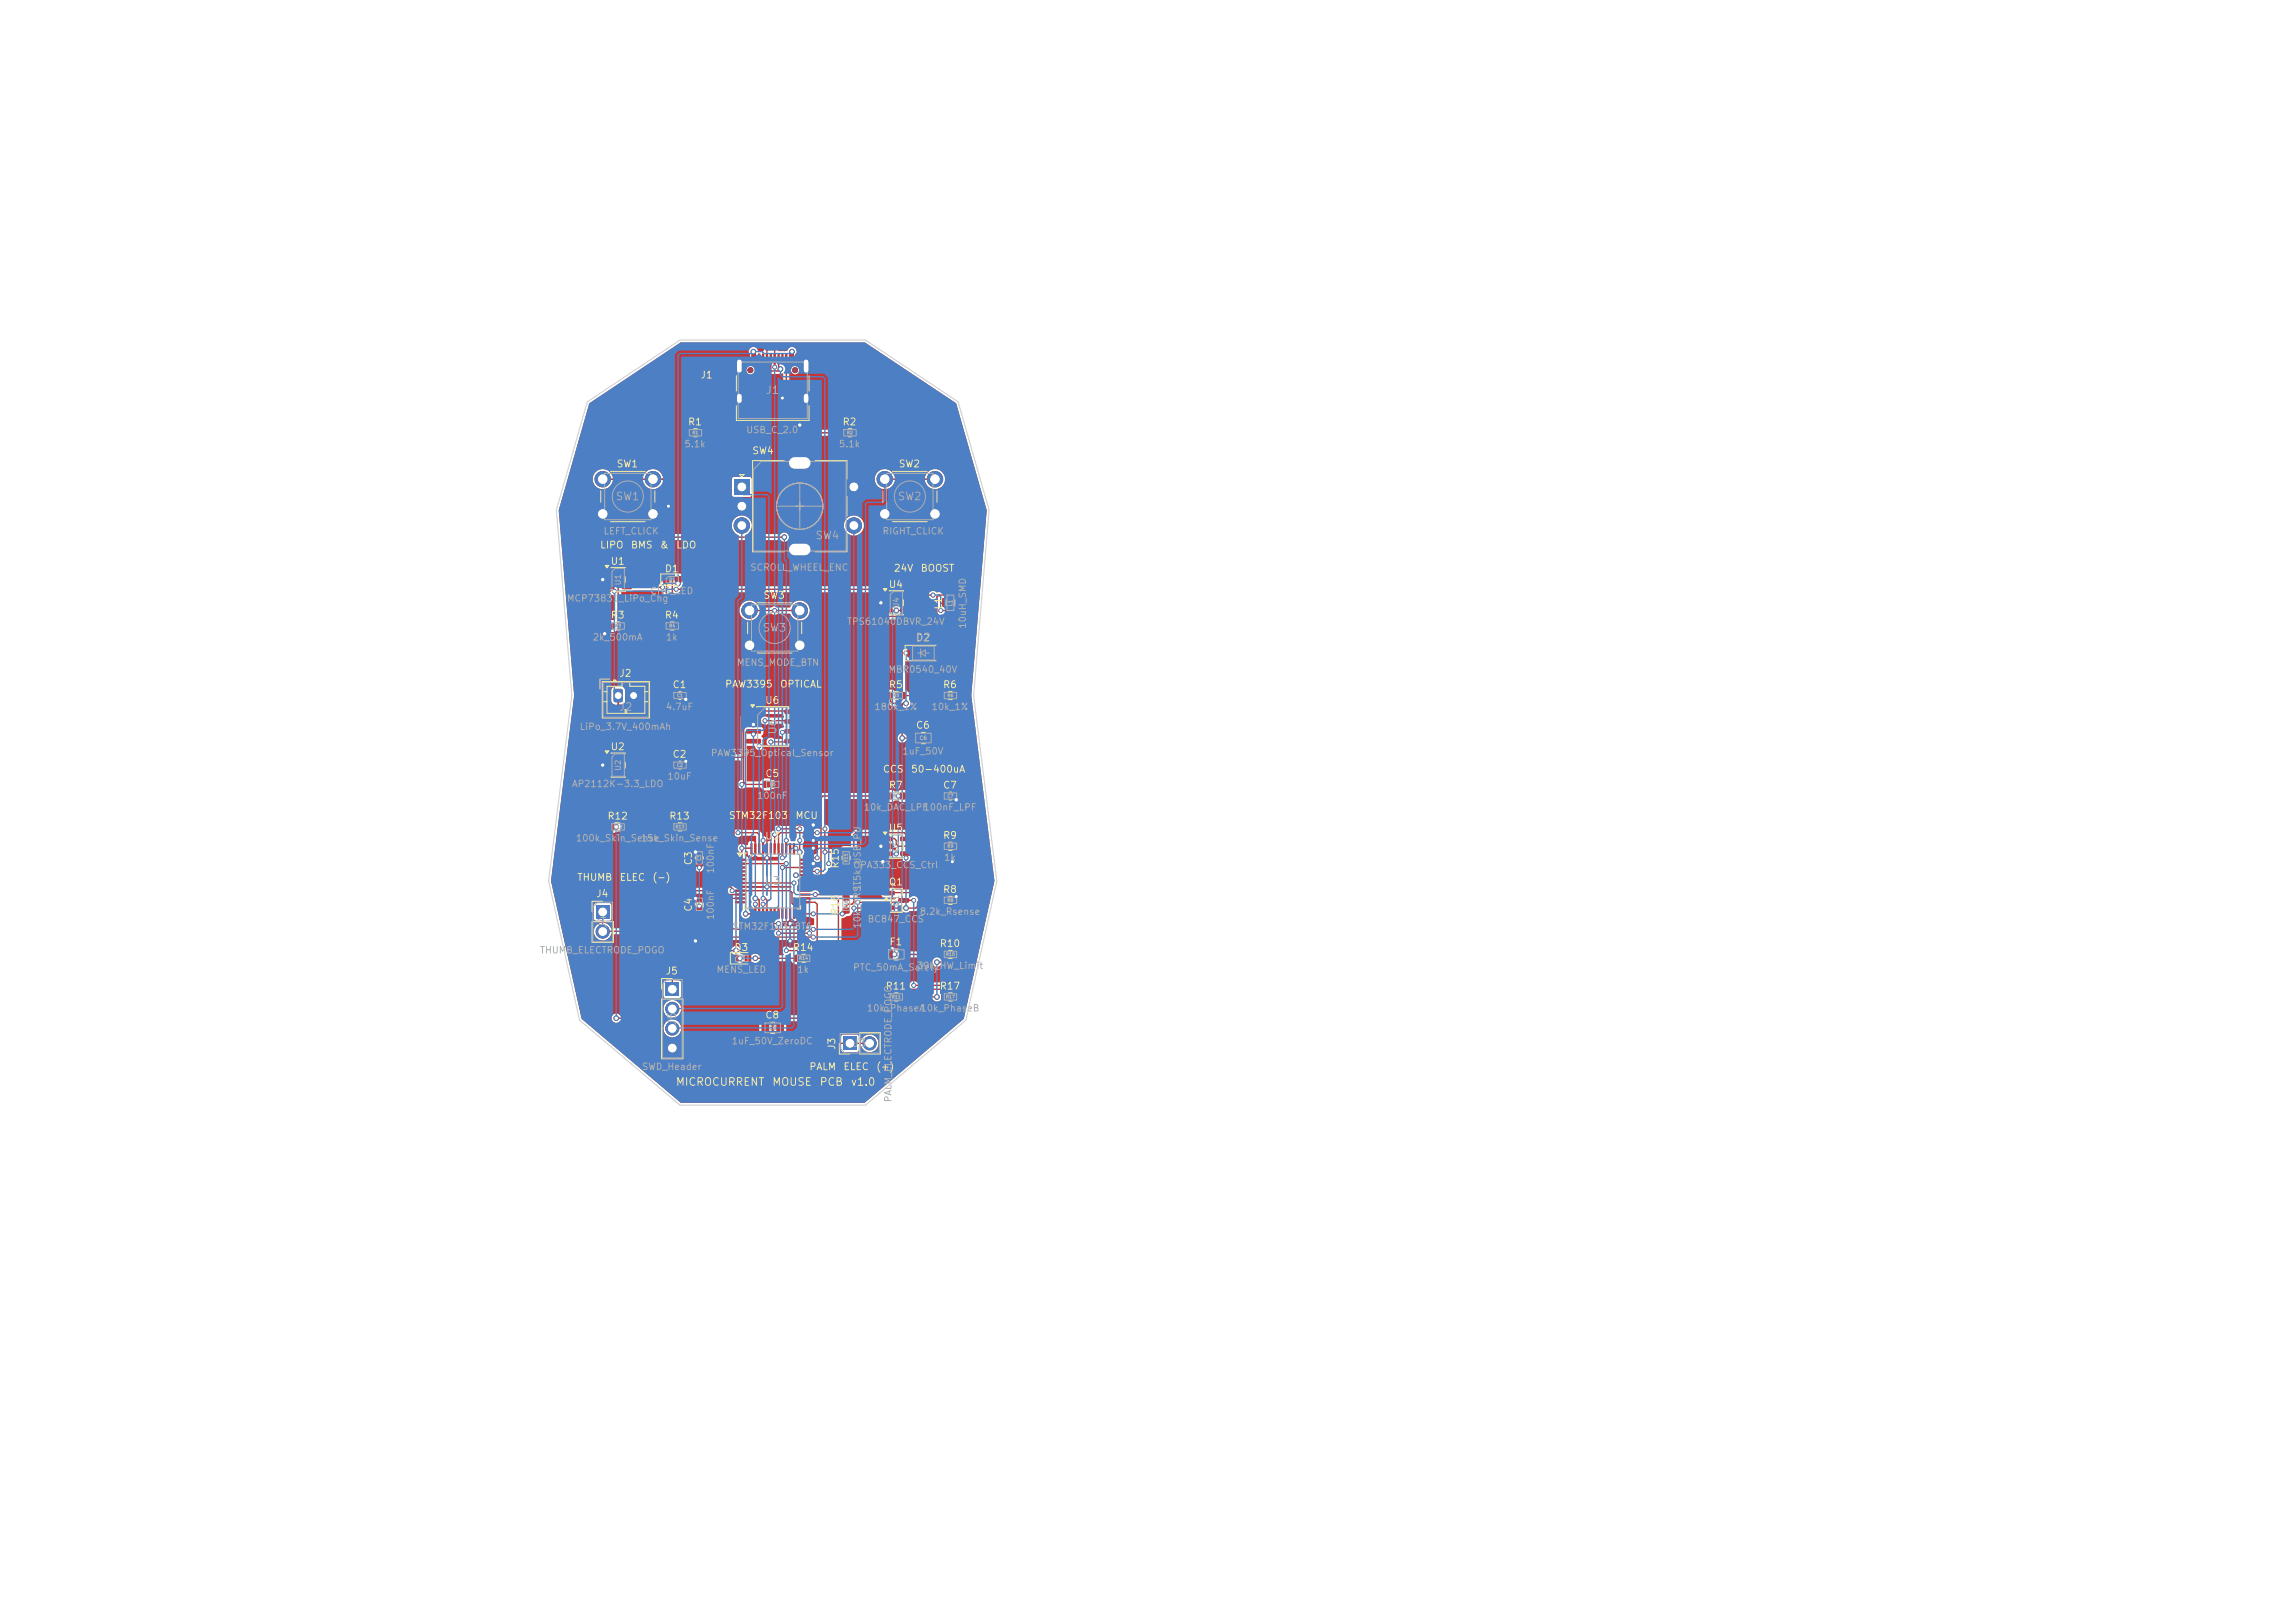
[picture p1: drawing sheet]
<svg xmlns="http://www.w3.org/2000/svg" width="297mm" height="210mm" viewBox="0 0 297 210" stroke-linecap="round" stroke-linejoin="round" font-family="sans-serif">
<defs><g id="words">
<g font-size="1" fill="#afafaf">
<text x="99" y="51.2">J1</text>
<text x="79.6" y="65">SW1</text>
<text x="116.1" y="65">SW2</text>
<text x="105.5" y="70">SW4</text>
<text x="98.6" y="82">SW3</text>
<text x="118.4" y="83.2">D2</text>
<text x="80" y="92.2">J2</text>
<text x="100.7" y="95.1" transform="rotate(-90 100.7 95.1)">U6</text>
<text x="98.9" y="114.7">U3</text>
<text x="78.7" y="120.3" transform="rotate(-90 78.7 120.3)">J4</text>
<text x="87.7" y="132.8" transform="rotate(-90 87.7 132.8)">J5</text>
<text x="110.3" y="135.7">J3</text>
</g>
<g font-size="1" fill="#f2eda1">
<text x="87.4" y="140.7">MICROCURRENT</text>
<text x="99.9" y="140.7">MOUSE</text>
<text x="106" y="140.7">PCB</text>
<text x="110" y="140.7">v1.0</text>
</g>
<g font-size=".9" fill="#f2eda1">
<text x="90.6" y="49.2">J1</text>
<text x="89" y="55.3">R1</text>
<text x="97.3" y="59">SW4</text>
<text x="109" y="55.3">R2</text>
<text x="79.7" y="60.7">SW1</text>
<text x="116.2" y="60.7">SW2</text>
<text x="77.6" y="71.2">LIPO</text>
<text x="81.6" y="71.2">BMS</text>
<text x="85.3" y="71.2">&amp;</text>
<text x="87.4" y="71.2">LDO</text>
<text x="78.9" y="73.3">U1</text>
<text x="86" y="74.3">D1</text>
<text x="98.7" y="77.7">SW3</text>
<text x="115" y="76.3">U4</text>
<text x="115.6" y="74.2">24V</text>
<text x="119.1" y="74.2">BOOST</text>
<text x="79" y="80.3">R3</text>
<text x="86" y="80.3">R4</text>
<text x="122.1" y="78.9" transform="rotate(-90 122.1 78.9)">L1</text>
<text x="80.1" y="87.8">J2</text>
<text x="87" y="89.3">C1</text>
<text x="93.8" y="89.2">PAW3395</text>
<text x="100.9" y="89.2">OPTICAL</text>
<text x="115" y="89.3">R5</text>
<text x="122" y="89.3">R6</text>
<text x="98.9" y="91.3">U6</text>
<text x="118.5" y="94.5">C6</text>
<text x="78.9" y="97.3">U2</text>
<text x="87" y="98.3">C2</text>
<text x="99" y="100.8">C5</text>
<text x="114.2" y="100.2">CCS</text>
<text x="117.8" y="100.2">50-400uA</text>
<text x="78.5" y="106.3">R12</text>
<text x="86.5" y="106.3">R13</text>
<text x="94.3" y="106.2">STM32F103</text>
<text x="102.9" y="106.2">MCU</text>
<text x="115" y="107.8">U5</text>
<text x="115" y="102.3">R7</text>
<text x="122" y="102.3">C7</text>
<text x="89.8" y="112" transform="rotate(-90 89.8 112)">C3</text>
<text x="98.9" y="108.8">U3</text>
<text x="108.8" y="112.5" transform="rotate(-90 108.8 112.5)">R15</text>
<text x="122" y="108.8">R9</text>
<text x="74.6" y="114.2">THUMB</text>
<text x="77.1" y="116.3">J4</text>
<text x="80.1" y="114.2">ELEC</text>
<text x="84.4" y="114.2">(-)</text>
<text x="89.8" y="118" transform="rotate(-90 89.8 118)">C4</text>
<text x="108.8" y="118.5" transform="rotate(-90 108.8 118.5)">R16</text>
<text x="115" y="114.8">Q1</text>
<text x="122" y="115.8">R8</text>
<text x="95" y="123.3">D3</text>
<text x="102.5" y="123.3">R14</text>
<text x="115" y="122.5">F1</text>
<text x="121.5" y="122.8">R10</text>
<text x="86.1" y="126.3">J5</text>
<text x="114.5" y="128.3">R11</text>
<text x="121.5" y="128.3">R17</text>
<text x="99" y="132">C8</text>
<text x="108.3" y="135.9" transform="rotate(-90 108.3 135.9)">J3</text>
<text x="104.7" y="138.7">PALM</text>
<text x="109.1" y="138.7">ELEC</text>
<text x="113.3" y="138.7">(+)</text>
</g>
<g font-size=".9" fill="#afafaf">
<text x="88.5" y="58.1">5.1k</text>
<text x="96.5" y="56.3">USB_C_2.0</text>
<text x="108.5" y="58.1">5.1k</text>
<text x="78" y="69.4">LEFT_CLICK</text>
<text x="114.1" y="69.4">RIGHT_CLICK</text>
<text x="84.1" y="77.1">CHG_LED</text>
<text x="97" y="74.1">SCROLL_WHEEL_ENC</text>
<text x="73.3" y="78.1">MCP73831_LiPo_Chg</text>
<text x="76.6" y="83.1">2k_500mA</text>
<text x="86.1" y="83.1">1k</text>
<text x="109.5" y="81.1">TPS61040DBVR_24V</text>
<text x="125.2" y="81.4" transform="rotate(-90 125.2 81.4)">10uH_SMD</text>
<text x="95.3" y="86.4">MENS_MODE_BTN</text>
<text x="114.9" y="87.3">MBR0540_40V</text>
<text x="74.9" y="94.7">LiPo_3.7V_400mAh</text>
<text x="86.1" y="92.1">4.7uF</text>
<text x="113.1" y="92.1">180k_1%</text>
<text x="120.5" y="92.1">10k_1%</text>
<text x="86.3" y="101.1">10uF</text>
<text x="91.9" y="98.1">PAW3395_Optical_Sensor</text>
<text x="116.7" y="97.8">1uF_50V</text>
<text x="73.9" y="102.1">AP2112K-3.3_LDO</text>
<text x="97.9" y="103.6">100nF</text>
<text x="111.7" y="105.1">10k_DAC_LPF</text>
<text x="119.4" y="105.1">100nF_LPF</text>
<text x="74.4" y="109.1">100k_Skin_Sense</text>
<text x="82.9" y="109.1">15k_Skin_Sense</text>
<text x="92.6" y="113.1" transform="rotate(-90 92.6 113.1)">100nF</text>
<text x="110.3" y="112.6">OPA333_CCS_Ctrl</text>
<text x="122.1" y="111.6">1k</text>
<text x="92.6" y="119.1" transform="rotate(-90 92.6 119.1)">100nF</text>
<text x="111.6" y="115.3" transform="rotate(-90 111.6 115.3)">1.5k_USB_PU</text>
<text x="112.2" y="119.6">BC847_CCS</text>
<text x="118.9" y="118.6">8.2k_Rsense</text>
<text x="69.8" y="123.6">THUMB_ELECTRODE_POGO</text>
<text x="94.7" y="120.5">STM32F103C8T6</text>
<text x="110.3" y="125.8">PTC_50mA_Safety</text>
<text x="111.6" y="120.2" transform="rotate(-90 111.6 120.2)">10k_NRST</text>
<text x="118.6" y="125.6">39k_HW_Limit</text>
<text x="92.7" y="126.1">MENS_LED</text>
<text x="103.1" y="126.1">1k</text>
<text x="112.1" y="131.1">10k_PhaseA</text>
<text x="119" y="131.1">10k_PhaseB</text>
<text x="94.6" y="135.3">1uF_50V_ZeroDC</text>
<text x="83" y="138.7">SWD_Header</text>
<text x="115.6" y="142.7" transform="rotate(-90 115.6 142.7)">PALM_ELECTRODE_POGO</text>
</g>
<g font-size=".7" fill="#afafaf">
<text x="80.5" y="75.8" transform="rotate(-90 80.5 75.8)">U1</text>
<text x="116.5" y="78.8" transform="rotate(-90 116.5 78.8)">U4</text>
<text x="80.5" y="99.8" transform="rotate(-90 80.5 99.8)">U2</text>
<text x="116.5" y="110.3" transform="rotate(-90 116.5 110.3)">U5</text>
<text x="116.5" y="117.3" transform="rotate(-90 116.5 117.3)">Q1</text>
</g>
<g font-size=".5" fill="#afafaf">
<text x="123.4" y="78.5" transform="rotate(-90 123.4 78.5)">L1</text>
<text x="118.9" y="95.9">C6</text>
<text x="115.5" y="123.9">F1</text>
<text x="99.4" y="133.4">C8</text>
</g>
<g font-size=".4" fill="#afafaf">
<text x="89.6" y="56.3">R1</text>
<text x="109.6" y="56.3">R2</text>
<text x="86.6" y="75.3">D1</text>
<text x="79.6" y="81.3">R3</text>
<text x="86.6" y="81.3">R4</text>
<text x="87.6" y="90.3">C1</text>
<text x="115.6" y="90.3">R5</text>
<text x="122.6" y="90.3">R6</text>
<text x="87.6" y="99.3">C2</text>
<text x="99.6" y="101.8">C5</text>
<text x="79.4" y="107.3">R12</text>
<text x="87.4" y="107.3">R13</text>
<text x="115.6" y="103.3">R7</text>
<text x="122.6" y="103.3">C7</text>
<text x="90.8" y="111.4" transform="rotate(-90 90.8 111.4)">C3</text>
<text x="109.8" y="111.6" transform="rotate(-90 109.8 111.6)">R15</text>
<text x="122.6" y="109.8">R9</text>
<text x="90.8" y="117.4" transform="rotate(-90 90.8 117.4)">C4</text>
<text x="109.8" y="117.6" transform="rotate(-90 109.8 117.6)">R16</text>
<text x="122.6" y="116.8">R8</text>
<text x="95.6" y="124.3">D3</text>
<text x="103.4" y="124.3">R14</text>
<text x="122.4" y="123.8">R10</text>
<text x="115.4" y="129.3">R11</text>
<text x="122.4" y="129.3">R17</text>
</g>
</g></defs>
<g fill="#c83434">
<path d="M114.8 102.6h.7v.8h-.7z"/>
<path d="M116.5 102.6h.7v.8h-.7z"/>
<path d="M114.6 122.9l.7-.1 .2 .2v1l-.1 .2h-.6l-.2-.2z"/>
<path d="M116.5 122.9l.7-.1 .2 .2v1l-.1 .2h-.6l-.2-.2z"/>
<path d="M114.8 128.6h.7v.8h-.7z"/>
<path d="M116.5 128.6h.7v.8h-.7z"/>
<path d="M118.1 94.8h.7l.2 .1v1.1l-.1 .2h-.6l-.2-.1v-1.1z"/>
<path d="M120 94.8h.7l.2 .1v1.1l-.1 .2h-.6l-.2-.1-.1-1.1z"/>
<path d="M78.8 106.6h.7v.8h-.7z"/>
<path d="M80.5 106.6h.7v.8h-.7z"/>
<path d="M95 62h2v2h-2z"/>
</g>
<g fill="#c83434" stroke="#c83434" stroke-width=".13">
<circle cx="96" cy="68" r="1"/>
<circle cx="96" cy="65.5" r="1"/>
</g>
<g fill="#c83434">
<path d="M101.9 58.9h3.2v2h-3.2z"/>
<path d="M101.9 70.1h3.2v2h-3.2z"/>
</g>
<g fill="#c83434" stroke="#c83434" stroke-width=".13">
<circle cx="110.5" cy="68" r="1"/>
<circle cx="110.5" cy="63" r="1"/>
</g>
<g fill="#c83434">
<path d="M88.8 55.6h.7v.8h-.7z"/>
<path d="M90.5 55.6h.7v.8h-.7z"/>
<path d="M109.1 134.2h1.7v1.7h-1.7z"/>
</g>
<circle cx="112.5" cy="135" r=".85" fill="#c83434" stroke="#c83434" stroke-width=".13"/>
<g fill="#c83434">
<path d="M121.8 102.6l.2-.1 .6 .1 .1 .2-.1 .6-.2 .1-.6-.1v-.1z"/>
<path d="M123.4 102.6l.1-.1 .7 .1v.2v.6l-.2 .1-.6-.1-.1-.1z"/>
<path d="M122.5 78.7l1-.1 .1 .2v.6l-.2 .1h-.9l-.1-.2z"/>
<path d="M122.5 76.6l1-.1 .1 .2v.5l-.2 .2h-.9l-.1-.2z"/>
<path d="M117.5 84l.1-.1 .6 .1 .1 .1-.1 .9-.1 .1-.6-.1-.1-.1z"/>
<path d="M120.8 84l.1-.1 .6 .1 .1 .1-.1 .9-.1 .1-.6-.1-.1-.1z"/>
<path d="M96.6 91.8h1.8l.1 .1v.4l-.2 .1h-1.7v-.2z"/>
<path d="M96.6 93.1h1.8l.1 .1v.4l-.2 .1h-1.7v-.2z"/>
<path d="M96.6 94.4l1.8-.1 .1 .2v.3l-.2 .1h-1.7v-.1z"/>
<path d="M96.6 95.6h1.8l.1 .2v.3l-.2 .1h-1.7v-.1z"/>
<path d="M101.5 95.6h1.9l.1 .2-.1 .3-.1 .1h-1.7l-.1-.1z"/>
<path d="M101.5 94.4l1.9-.1 .1 .2-.1 .3-.1 .1h-1.7l-.1-.1z"/>
<path d="M101.5 93.1h1.9l.1 .1-.1 .4-.1 .1h-1.7l-.1-.2z"/>
<path d="M101.5 91.8h1.9l.1 .1-.1 .4-.1 .1h-1.7l-.1-.2z"/>
</g>
<g fill="#c83434" stroke="#c83434" stroke-width=".13">
<circle cx="97" cy="79" r="1"/>
<circle cx="103.5" cy="79" r="1"/>
<circle cx="97" cy="83.5" r="1"/>
<circle cx="103.5" cy="83.5" r="1"/>
</g>
<g fill="#c83434">
<path d="M121.8 116.1h.7v.8h-.7z"/>
<path d="M123.5 116.1h.7v.8h-.7z"/>
<path d="M79.5 89.2l.8-.1 .3 .2v1.3l-.2 .3h-.8l-.2-.2v-1.3z"/>
</g>
<path d="M82 89.7v.6" fill="none" stroke="#c83434" stroke-width="1.2"/>
<g fill="#c83434">
<path d="M109.1 111.5h.8v.7h-.8z"/>
<path d="M109.1 109.8h.8v.7h-.8z"/>
<path d="M78.2 73.8h1.2l.1 .1v.4l-.1 .1-1.1-.1-.1-.1z"/>
<path d="M78.2 74.7h1.2l.1 .2v.3l-.1 .1h-1.1l-.1-.1z"/>
<path d="M78.2 75.7h1.2l.1 .1v.4l-.1 .1-1.1-.1-.1-.1z"/>
<path d="M80.5 75.7h1.2l.1 .1v.4l-.1 .1-1.1-.1-.1-.1z"/>
<path d="M80.5 73.8h1.2l.1 .1v.4l-.1 .1-1.1-.1-.1-.1z"/>
<path d="M77.1 117.2h1.7v1.7h-1.7z"/>
</g>
<circle cx="78" cy="120.5" r=".85" fill="#c83434" stroke="#c83434" stroke-width=".13"/>
<g fill="#c83434">
<path d="M86.8 89.6l.2-.1 .6 .1 .1 .2-.1 .6-.2 .1-.6-.1v-.1z"/>
<path d="M88.4 89.6l.1-.1 .7 .1v.2v.6l-.2 .1-.6-.1-.1-.1z"/>
<path d="M98.8 101.1l.2-.1 .6 .1 .1 .2-.1 .6-.2 .1-.6-.1v-.1z"/>
<path d="M100.4 101.1l.1-.1 .7 .1v.2v.6l-.2 .1-.6-.1-.1-.1z"/>
<path d="M98.6 132.3h.7l.2 .1 .1 1.1-.2 .2h-.6l-.2-.1-.1-1.1z"/>
<path d="M100.5 132.3h.7l.2 .1v1.1l-.1 .2h-.6l-.2-.1-.1-1.1z"/>
<path d="M78.8 80.6h.7v.8h-.7z"/>
<path d="M80.5 80.6h.7v.8h-.7z"/>
<path d="M94.8 123.6h.8v.8h-.8z"/>
<path d="M96.4 123.6h.8v.8h-.8z"/>
<path d="M96.5 45.8l.4-.1 .1 .1v1.2v.2h-.4l-.1-.1z"/>
<path d="M97.3 45.8l.4-.1 .1 .1v1.2v.2h-.4l-.1-.1z"/>
<path d="M98.6 45.8h.3v1.3l-.1 .1-.2-.1z"/>
<path d="M99.6 45.8h.3v1.3l-.1 .1-.2-.1z"/>
<path d="M100.1 45.8h.3v1.3l-.1 .1-.2-.1z"/>
<path d="M101.1 45.8h.3v1.3l-.1 .1-.2-.1z"/>
<path d="M102.2 45.8l.4-.1 .1 .1 .1 1.2-.1 .2h-.4l-.1-.1z"/>
<path d="M103 45.8l.4-.1 .1 .1v1.2v.2h-.4l-.1-.1z"/>
<path d="M101.6 45.8h.3v1.3l-.1 .1-.2-.1z"/>
<path d="M100.6 45.8h.3v1.3l-.1 .1-.2-.1z"/>
<path d="M99.1 45.8h.3v1.3l-.1 .1-.2-.1z"/>
<path d="M98.1 45.8h.3v1.3l-.1 .1-.2-.1z"/>
</g>
<path d="M95.7 46.8v1.1M95.7 51.3v.6M104.3 46.8v1.1M104.3 51.3v.6" fill="none" stroke="#c83434" stroke-width="1"/>
<g fill="#c83434">
<path d="M86.8 106.6h.7v.8h-.7z"/>
<path d="M88.5 106.6h.7v.8h-.7z"/>
<path d="M121.8 109.1h.7v.8h-.7z"/>
<path d="M123.5 109.1h.7v.8h-.7z"/>
</g>
<g fill="#c83434" stroke="#c83434" stroke-width=".13">
<circle cx="114.5" cy="62" r="1"/>
<circle cx="121" cy="62" r="1"/>
<circle cx="114.5" cy="66.5" r="1"/>
<circle cx="121" cy="66.5" r="1"/>
</g>
<g fill="#c83434">
<path d="M95.1 111.1h1.4l.1 .2-.1 .1h-1.3z"/>
<path d="M95.1 111.6h1.4l.1 .2-.1 .1h-1.3z"/>
<path d="M95.1 112.1h1.4l.1 .2-.1 .1h-1.3z"/>
<path d="M95.1 112.6h1.4l.1 .2-.1 .1h-1.3z"/>
<path d="M95.1 113.1h1.4l.1 .2-.1 .1h-1.3z"/>
<path d="M95.1 113.6h1.4l.1 .2-.1 .1h-1.3z"/>
<path d="M95.1 114.1h1.4l.1 .2-.1 .1h-1.3z"/>
<path d="M95.1 114.6h1.4l.1 .2-.1 .1h-1.3z"/>
<path d="M95.1 115.1h1.4l.1 .2-.1 .1h-1.3z"/>
<path d="M95.1 115.6h1.4l.1 .2-.1 .1h-1.3z"/>
<path d="M95.1 116.1h1.4l.1 .2-.1 .1h-1.3z"/>
<path d="M95.1 116.6h1.4l.1 .2-.1 .1h-1.3z"/>
<path d="M97.1 117.4l.3 .1v1.3l-.1 .1-.2-.1z"/>
<path d="M97.6 117.4l.3 .1v1.3l-.1 .1-.2-.1z"/>
<path d="M98.1 117.4l.3 .1v1.3l-.1 .1-.2-.1z"/>
<path d="M98.6 117.4l.3 .1v1.3l-.1 .1-.2-.1z"/>
<path d="M99.1 117.4l.3 .1v1.3l-.1 .1-.2-.1z"/>
<path d="M99.6 117.4l.3 .1v1.3l-.1 .1-.2-.1z"/>
<path d="M100.1 117.4l.3 .1v1.3l-.1 .1-.2-.1z"/>
<path d="M100.6 117.4l.3 .1v1.3l-.1 .1-.2-.1z"/>
<path d="M101.1 117.4l.3 .1v1.3l-.1 .1-.2-.1z"/>
<path d="M101.6 117.4l.3 .1v1.3l-.1 .1-.2-.1z"/>
<path d="M102.1 117.4l.3 .1v1.3l-.1 .1-.2-.1z"/>
<path d="M102.6 117.4l.3 .1v1.3l-.1 .1-.2-.1z"/>
<path d="M103.4 116.6h1.4l.1 .2-.1 .1h-1.3z"/>
<path d="M103.4 116.1h1.4l.1 .2-.1 .1h-1.3z"/>
<path d="M103.4 115.6h1.4l.1 .2-.1 .1h-1.3z"/>
<path d="M103.4 115.1h1.4l.1 .2-.1 .1h-1.3z"/>
<path d="M103.4 114.6h1.4l.1 .2-.1 .1h-1.3z"/>
<path d="M103.4 114.1h1.4l.1 .2-.1 .1h-1.3z"/>
<path d="M103.4 113.6h1.4l.1 .2-.1 .1h-1.3z"/>
<path d="M103.4 113.1h1.4l.1 .2-.1 .1h-1.3z"/>
<path d="M103.4 112.6h1.4l.1 .2-.1 .1h-1.3z"/>
<path d="M103.4 112.1h1.4l.1 .2-.1 .1h-1.3z"/>
<path d="M103.4 111.6h1.4l.1 .2-.1 .1h-1.3z"/>
<path d="M103.4 111.1h1.4l.1 .2-.1 .1h-1.3z"/>
<path d="M102.6 109.1l.3 .1v1.3l-.1 .1-.2-.1z"/>
<path d="M102.1 109.1l.3 .1v1.3l-.1 .1-.2-.1z"/>
<path d="M101.6 109.1l.3 .1v1.3l-.1 .1-.2-.1z"/>
<path d="M101.1 109.1l.3 .1v1.3l-.1 .1-.2-.1z"/>
<path d="M100.6 109.1l.3 .1v1.3l-.1 .1-.2-.1z"/>
<path d="M100.1 109.1l.3 .1v1.3l-.1 .1-.2-.1z"/>
<path d="M99.6 109.1l.3 .1v1.3l-.1 .1-.2-.1z"/>
<path d="M99.1 109.1l.3 .1v1.3l-.1 .1-.2-.1z"/>
<path d="M98.6 109.1l.3 .1v1.3l-.1 .1-.2-.1z"/>
<path d="M98.1 109.1l.3 .1v1.3l-.1 .1-.2-.1z"/>
<path d="M97.6 109.1l.3 .1v1.3l-.1 .1-.2-.1z"/>
<path d="M97.1 109.1l.3 .1v1.3l-.1 .1-.2-.1z"/>
<path d="M86.8 98.6l.2-.1 .6 .1 .1 .2-.1 .6-.2 .1-.6-.1v-.1z"/>
<path d="M88.4 98.6l.1-.1 .7 .1v.2v.6l-.2 .1-.6-.1-.1-.1z"/>
<path d="M121.8 89.6h.7v.8h-.7z"/>
<path d="M123.5 89.6h.7v.8h-.7z"/>
<path d="M114.2 76.8h1.2l.1 .1v.4l-.1 .1-1.1-.1-.1-.1z"/>
<path d="M114.2 77.7h1.2l.1 .2v.3l-.1 .1h-1.1l-.1-.1z"/>
<path d="M114.2 78.7h1.2l.1 .1v.4l-.1 .1-1.1-.1-.1-.1z"/>
<path d="M116.5 78.7h1.2l.1 .1v.4l-.1 .1-1.1-.1-.1-.1z"/>
<path d="M116.5 76.8h1.2l.1 .1v.4l-.1 .1-1.1-.1-.1-.1z"/>
<path d="M102.8 123.6h.7v.8h-.7z"/>
<path d="M104.5 123.6h.7v.8h-.7z"/>
</g>
<g fill="#c83434" stroke="#c83434" stroke-width=".13">
<circle cx="78" cy="62" r="1"/>
<circle cx="84.5" cy="62" r="1"/>
<circle cx="78" cy="66.5" r="1"/>
<circle cx="84.5" cy="66.5" r="1"/>
</g>
<g fill="#c83434">
<path d="M108.8 55.6h.7v.8h-.7z"/>
<path d="M110.5 55.6h.7v.8h-.7z"/>
<path d="M90.1 111.4l.1-.1 .7 .1 .1 .2-.1 .6h-.1h-.7l-.1-.2z"/>
<path d="M90.1 109.8h.1h.7l.1 .2-.1 .6-.1 .1-.7-.1-.1-.1z"/>
<path d="M114.8 89.6h.7v.8h-.7z"/>
<path d="M116.5 89.6h.7v.8h-.7z"/>
<path d="M85.8 80.6h.7v.8h-.7z"/>
<path d="M87.5 80.6h.7v.8h-.7z"/>
<path d="M121.8 128.6h.7v.8h-.7z"/>
<path d="M123.5 128.6h.7v.8h-.7z"/>
<path d="M114.2 108.3h1.2l.1 .1v.4l-.1 .1-1.1-.1-.1-.1z"/>
<path d="M114.2 109.2h1.2l.1 .2v.3l-.1 .1h-1.1l-.1-.1z"/>
<path d="M114.2 110.2h1.2l.1 .1v.4l-.1 .1-1.1-.1-.1-.1z"/>
<path d="M116.5 110.2h1.2l.1 .1v.4l-.1 .1-1.1-.1-.1-.1z"/>
<path d="M116.5 108.3h1.2l.1 .1v.4l-.1 .1-1.1-.1-.1-.1z"/>
<path d="M78.2 97.8h1.2l.1 .1v.4l-.1 .1-1.1-.1-.1-.1z"/>
<path d="M78.2 98.7h1.2l.1 .2v.3l-.1 .1h-1.1l-.1-.1z"/>
<path d="M78.2 99.7h1.2l.1 .1v.4l-.1 .1-1.1-.1-.1-.1z"/>
<path d="M80.5 99.7h1.2l.1 .1v.4l-.1 .1-1.1-.1-.1-.1z"/>
<path d="M80.5 97.8h1.2l.1 .1v.4l-.1 .1-1.1-.1-.1-.1z"/>
<path d="M90.1 117.4l.1-.1 .7 .1 .1 .2-.1 .6h-.1h-.7l-.1-.2z"/>
<path d="M90.1 115.8h.1h.7l.1 .2-.1 .6-.1 .1-.7-.1-.1-.1z"/>
<path d="M86.2 127.2h1.6v1.7h-1.6z"/>
</g>
<g fill="#c83434" stroke="#c83434" stroke-width=".13">
<circle cx="87" cy="130.5" r=".85"/>
<circle cx="87" cy="133.1" r=".85"/>
<circle cx="87" cy="135.6" r=".85"/>
</g>
<g fill="#c83434">
<path d="M85.8 74.6h.8v.8h-.8z"/>
<path d="M87.4 74.6h.8v.8h-.8z"/>
<path d="M114.4 115.3h1.3l.1 .1v.4l-.2 .1-1.2-.1-.1-.1z"/>
<path d="M114.4 117.2h1.3l.1 .1v.4l-.2 .1-1.2-.1-.1-.1z"/>
<path d="M116.2 116.2h1.4l.1 .2v.3l-.2 .1h-1.2l-.1-.1z"/>
<path d="M109.1 117.5h.8v.7h-.8z"/>
<path d="M109.1 115.8h.8v.7h-.8z"/>
<path d="M121.8 123.1h.7v.8h-.7z"/>
<path d="M123.5 123.1h.7v.8h-.7z"/>
</g>
<g fill="#c83434" stroke="#c83434" stroke-width=".13">
<circle cx="116.2" cy="103" r=".25"/>
<circle cx="116" cy="110.5" r=".25"/>
<circle cx="115.8" cy="123.5" r=".3"/>
<circle cx="117.2" cy="84.5" r=".25"/>
<circle cx="116.8" cy="95.5" r=".3"/>
<circle cx="117.2" cy="91" r=".3"/>
<circle cx="121.2" cy="129" r=".3"/>
<circle cx="79.7" cy="107" r=".3"/>
<circle cx="121.2" cy="124.5" r=".3"/>
<circle cx="79.7" cy="131.8" r=".3"/>
<circle cx="114" cy="78" r=".3"/>
<circle cx="78" cy="99" r=".3"/>
<circle cx="103.5" cy="55" r=".3"/>
<circle cx="105.2" cy="111.8" r=".3"/>
<circle cx="97.5" cy="93.8" r=".3"/>
<circle cx="102.3" cy="121.7" r=".25"/>
<circle cx="105.3" cy="106.7" r=".3"/>
<circle cx="102.3" cy="119.5" r=".25"/>
<circle cx="105.3" cy="108.7" r=".25"/>
<circle cx="123.7" cy="116" r=".25"/>
<circle cx="90" cy="110.2" r=".3"/>
<circle cx="105.3" cy="109.7" r=".25"/>
<circle cx="123.8" cy="103.5" r=".3"/>
<circle cx="90" cy="121.8" r=".3"/>
<circle cx="88.7" cy="90.5" r=".3"/>
<circle cx="114.2" cy="111.5" r=".3"/>
<circle cx="114" cy="109.5" r=".3"/>
<circle cx="86.5" cy="65.5" r=".25"/>
<circle cx="99.3" cy="114.7" r=".25"/>
<circle cx="78.3" cy="82" r=".3"/>
<circle cx="88.7" cy="98.5" r=".25"/>
<circle cx="90" cy="116.3" r=".25"/>
<circle cx="78" cy="75" r=".3"/>
<circle cx="99.2" cy="111" r=".25"/>
<circle cx="101.2" cy="51.5" r=".25"/>
<circle cx="123.2" cy="111.5" r=".25"/>
<circle cx="98.7" cy="108.7" r=".25"/>
<circle cx="95.5" cy="107.7" r=".25"/>
<circle cx="105.7" cy="107.7" r=".25"/>
<circle cx="121.7" cy="79" r=".25"/>
<circle cx="79.5" cy="76.5" r=".25"/>
<circle cx="120.7" cy="77" r=".25"/>
<circle cx="87.5" cy="76.3" r=".25"/>
<circle cx="105.2" cy="118.2" r=".25"/>
<circle cx="109" cy="118.2" r=".25"/>
<circle cx="105.7" cy="111" r=".25"/>
<circle cx="90.5" cy="117.2" r=".25"/>
<circle cx="95.3" cy="123" r=".3"/>
<circle cx="107.3" cy="111.7" r=".25"/>
<circle cx="96" cy="101.5" r=".25"/>
<circle cx="94.7" cy="115.3" r=".25"/>
<circle cx="90.5" cy="112.2" r=".25"/>
<circle cx="96" cy="109.7" r=".25"/>
<circle cx="97.5" cy="95" r=".25"/>
<circle cx="97.7" cy="116.2" r=".3"/>
<circle cx="98.7" cy="116.3" r=".25"/>
<circle cx="98.3" cy="96.5" r=".25"/>
<circle cx="99.7" cy="96" r=".25"/>
<circle cx="98.7" cy="117" r=".25"/>
<circle cx="101.3" cy="94.7" r=".25"/>
<circle cx="97.7" cy="117" r=".25"/>
<circle cx="99" cy="93.2" r=".25"/>
<circle cx="96.5" cy="118.2" r=".3"/>
<circle cx="100.3" cy="79" r=".25"/>
<circle cx="100.2" cy="108" r=".25"/>
<circle cx="105.2" cy="120.2" r=".25"/>
<circle cx="117.2" cy="111" r=".25"/>
<circle cx="117.3" cy="117.5" r=".3"/>
<circle cx="110.5" cy="117.5" r=".25"/>
<circle cx="106.7" cy="110.3" r=".25"/>
<circle cx="105.7" cy="112.7" r=".25"/>
<circle cx="101" cy="47.7" r=".3"/>
<circle cx="106.7" cy="107.3" r=".25"/>
<circle cx="102.5" cy="45.5" r=".3"/>
<circle cx="85.8" cy="76" r=".25"/>
<circle cx="97.5" cy="45.5" r=".3"/>
<circle cx="87.7" cy="75.5" r=".3"/>
<circle cx="118.2" cy="127.5" r=".25"/>
<circle cx="105.2" cy="121.2" r=".25"/>
<circle cx="111" cy="116.7" r=".25"/>
<circle cx="118.2" cy="116.5" r=".25"/>
<circle cx="95.7" cy="124" r=".3"/>
<circle cx="97.7" cy="124" r=".3"/>
<circle cx="103.5" cy="110.2" r=".3"/>
<circle cx="100.2" cy="47.5" r=".25"/>
<circle cx="103.5" cy="107.2" r=".25"/>
<circle cx="100.7" cy="107.3" r=".25"/>
<circle cx="103.5" cy="108.7" r=".25"/>
<circle cx="103" cy="113.2" r=".3"/>
<circle cx="101.2" cy="111" r=".25"/>
<circle cx="101.7" cy="123" r=".25"/>
<circle cx="101.7" cy="111.7" r=".25"/>
<circle cx="105.5" cy="115.7" r=".25"/>
<circle cx="102.7" cy="114.3" r=".25"/>
<circle cx="100.7" cy="120.7" r=".25"/>
<circle cx="116" cy="79" r=".3"/>
<circle cx="100.7" cy="119.5" r=".25"/>
<circle cx="104.7" cy="120.7" r=".25"/>
<circle cx="101.2" cy="112.2" r=".25"/>
<circle cx="103" cy="109.7" r=".25"/>
<circle cx="101.7" cy="108.7" r=".25"/>
<circle cx="101.5" cy="69.5" r=".3"/>
</g>
<g fill="none" stroke="#c83434" stroke-width=".18">
<path d="M95.7 51.6h.1M95.7 51.6l.1 4.2-.3 .2h-4.7v9.4l-.2 .1M95.8 51.5h.1M95.8 51.5l-.1 .1M95.8 51.5h5.4M96.7 46.5l-.2 .1v.4l-.3 .3h-.4l-.1 .1M96.7 46.5h.1M97.5 45.5v1M98.7 46.5v2l-.2 .3h-9l-.2 .2v7h-.1M99.3 46.5v-1.2h.9v2.2M99.7 46.5v1.5h1l.2-.2M100.8 46.5v1.1l.1 .2"/>
<path d="M100.9 47.8h.1M101.7 46.5v9.3l.3 .2h7.2M102.5 45.5l-.1 1M103.2 46.5l.3 .1v.4l.2 .3h.5l.1 .1M103.5 55h7l.3 .3v.7M104.3 47.4v4.1v.1M104.3 47.4h.1M110.8 56v6.9l-.2 .1M110.8 56h.1M78 66.5h6.5M78 75h.9M78 62h7.8l.2 .3v7l.2 .2h15.3"/>
<path d="M78.7 74h.5l.3-.2v-.3l.3-.2h6.9l.3 .2v7.3l.3 .2h.5M78.7 74h.1M78.7 74l.2 .1M78.9 76h-.2v.3l.3 .2h.5M81.1 76h.1M81.2 74h-1l-.2 .3v6.5l-.2 .2h-.6M81.2 74h.1M81.2 76h.1M81.2 74l-.1 .1M81.2 76h4.6M86.2 75h.1M86.2 75v6"/>
<path d="M86.5 65.5h9.5M87.5 76.3h28.7l.3 .2v.3l.2 .2h.5M87.8 75h.1M87.8 75l-.1 .5M97 79h6.5M110.5 63h2.3l.2 .3v3l.2 .2h7.8M114 78h.9M114.5 62h6.5M114.7 77h.1M114.7 77h1.1l.2 .3v.5h5.1l.1-.2M114.7 77l.2 .1M114.9 79h-.2v.5l.3 .3h1.5l.2 .2v10h5.5"/>
<path d="M117.1 79h.1M117.2 77h.1M117.2 79h.1M117.2 79h-1.2M120.8 77l-3.7 .1M121.7 79l1.3 .1M123 76.9l-1.5 .1-.3 .3v7.2M78 99h.9M78.2 82h2l.3-.2v-.7l.1-.1h1.1l.3 .3v8.7M78.7 98h1.2l.1 .1v1.7l-.2 .2h-1.1M78.7 98h.1M78.7 100h.1"/>
<path d="M78.7 98l.2 .1M78.9 100h-.2M80 90v7.8l-.2 .2M81.1 98.1l6-.1 .2 .1-.1 .9M81.2 98h.1M87.2 90h.1M87.2 99h.1M87.2 90l.1 1-.3 .3h-6.9l-.1-.2M88.7 98.5l.1 8.5M88.7 90v.5M88.8 90h.1M88.8 99h-.1"/>
<path d="M88.8 99h.1M88.8 90h-.1M96.2 97.9l-.1 .1h-8.6l-.2 .3M97 83.5h6.5M97.5 93.6l.2 .2h1l.3 .2v2.3l.3 .2h1.2l.3 .3v9.8l.1 .2M97.5 93.4v.4M97.5 94.6v.4M97.5 92.1h.1M97.5 93.4h.1M97.5 95.9v.1h.5l.2 .2v.3M97.5 94.6h.1M97.5 95.9h.1"/>
<path d="M99 93.3h3.5v.1M102.5 92.1v-.1h-5v.5l-.2 .3h-1.1v8.6l-.2 .1M102.5 95.9v.1h-2.8M102.5 94.6h.1M102.5 94.6v.2h-1.3M115.2 90v.8l.3 .2h1l.2 .3M117.2 84.5h.6M117.2 91h-.3l-.2 .1v4.3l1.8 .1M120.5 95.5h.1M120.5 95.5v6.3l.3 .2h2.7l.2 .3v1.2M123.8 90h-.1v.8l-.2 .2h-2.7l-.3 .3v4.2M79.2 107h.6"/>
<path d="M80.8 107h6.5v8l.2 .3h6l.5 .5h1.8M88.8 107h.1M88.8 107l-.1 3 .3 .3h5.7l.3-.3v-1.1l.1-.1h2.6l.1 1M90 116.3h.5M90.5 110.2v.1M90.5 116.2v.1M90.5 110.2h.1M90.5 116.2h.1M90.5 117.3v.5M93.9 111.3l-.2 .1v3.1l.3 .3h.5l.2 .2 .1 .3h7.5l.2 .2v1.4l.3 .2v1.2h2.4M95.5 107.8h2.5l.2 .2v1.8M95.8 114.8h3.5"/>
<path d="M95.8 111.8h5.9M95.8 116.3h-1.1v3.7l.3 .3h10.2M95.8 114.3h7M96.2 101.3l.3 .2h2.7M97.3 109.8h-.1h-1.2v1.4l-.1 .1h-5.2l-.2 .2v.8M97.3 118.2l-.1 .1h-.7M97.8 117v1.2M97.8 116.3h.2l.2 .2v1.7M98.7 116.3h.3l.3 .2v1.7M98.7 108.8v1M98.7 117v1.2M99.3 107.1l-.2 .2h-4l-.1 1.2 .2 .3"/>
<path d="M99.7 118.2v1.1l.3 .2h.8M100.2 108v1.8M100.8 107.3h2.7M100.8 101.5h.1M101.2 109.8v1.2M101.2 112.3h3M101.7 108.8v1M102.3 118.2v1.3M103 109.8h-.2M103 113.3h1.2M103.5 108.8v1.5M104.2 116.8h1.3l.3 .2v11.8l.2 .2h9.2"/>
<path d="M104.2 116.3h4l.3 .2v11.3l.2 .2h13.3l.2 .3v.7M104.2 111.8h1M104.2 112.8h1.6M105.2 106.8h-5.7l-.2 .2v4M105.2 108.8v1M105.5 115.8h3.8l.2 .1v.3M105.8 107.8h-4.8l-.2 .2v1.8M105.8 111h-1.4l-.2 .3M106.7 107.3v2.9l2.8 .1v-.1M107.2 111.8h2.3M109.5 111.8h.1M110.2 111.8l.3 .2v4.8l-.3 .2h-.5l-.2 .3v.8l-.2 .2h-.3"/>
<path d="M114 109.5h.9M114.3 111.5h8.9M114.7 110.5h.1M114.7 108.5h.1M114.7 108.5l.1 .1M114.8 110.5h1.2M114.8 108.5h1l.2 .3v.5l.2 .2h6M114.8 108.6h.1M114.8 108.5h-.1M114.9 110.5h-.2M115 115.5h.1M115 117.5h.1"/>
<path d="M115 115.5l.1 .1M115.1 117.5h-4.6M115.2 103h-8.7l-.3 .3v11.2l-.2 .3h-1.8M116.2 103h6M116.9 116.5h1.3M117 116.5v.1l-.1 .2h-5.9M117.1 110.5h.1v.5M117.1 108.6l.1-.1v-.5l-.2-.2h-6.2l-.3 .2v3.6l-.1 .2h-.9M122.2 116.5h-3.2l-.3 .3v.5l-.2 .2h-3.5M123.7 116v.5h.1M123.7 103h.1M123.8 103h.1"/>
<path d="M123.8 103h-.1M123.8 109.5h-.1v5.8l-.2 .2h-8.5M78 120.5h.1M78 120.5h16l.3 .3v.2l.2 .3h10.7M79.8 131.8h19.1l.1 .1v1.1M90 121.8h12.3M95.2 124h.6M96.8 124l-.1-.7-.2-.3h-9.2l-.3 .3v4.7M97.8 124h5.4M100.8 120.8h3.9M100.9 133l.1 1.8 .2 .2h11.3M101.7 123h2.8l.2 .3v.7h.1"/>
<path d="M115.1 123.5h.7M116.9 123.5h5.3M118.2 127.5h5.3l.2 .3v1.2h.1M121.2 129h-5l-.2 .3v2.2l-.2 .3h-16.5l-.3 .2M123.8 123.5h-.1v.8l-.2 .2h-2.3"/>
</g>
<g fill="#c83434">
<path d="M101.3 119.2h.2a.6 .6 0 0 0 .8-.3 .5 .5 0 0 0 .5 .3 .5 .5 0 0 0 .4-.5l1.6-.1 .5 .2v.9l-.5 .2h-3.5v-.1z"/>
<path d="M96.6 114.7l5.7-.1 .1 .1v.2h-5.7z"/>
<path d="M105.2 111.4l.6 .2v.6l-.6 .1-.1-.3-.2-.3z"/>
<path d="M96.4 110.2h.4v.3a.47 .47 0 0 0 .4 .4 .47 .47 0 0 0 .5-.2l.1-.1a.56 .56 0 0 0 .6 .3l.1-.1a.52 .52 0 0 0 .7-.1l.1-.1a.56 .56 0 0 0 .6 .3h.8v.4l-3.7 .1-.1-.1a.51 .51 0 0 0-.5-.6z"/>
<path d="M103.8 108.2l1.5-.1 .6 .3-.1 2-.5 .2h-1a.14 .14 0 0 1-.2 .1 .14 .14 0 0 1 0-.2v-.3l-.2-.4v-.7a.58 .58 0 0 0-.1-.8z"/>
<path d="M76.3 52.2l11.8-7.9h23.8l11.8 7.9 4 13.8-2 24 3 24-4 17.8-12.8 10.9h-23.8l-12.8-10.9-2.6-11.4h4.1v.2a1.19 1.19 0 0 0 1.1 1.1 1.19 1.19 0 0 0 1.3-.8h14.6l.1 .3 .5 .4h10.4l.6 .3-.1 1.4-.1-.1-.5-.5-.1-.1h-2.5a.57 .57 0 0 0-.8 .1 .57 .57 0 0 0 .1 .8l-.1 .1h-3.1a.7 .7 0 0 0-.7-.2l-.3-.2-.1-.2-.4-.4h-1a.69 .69 0 0 0-.9 0h-7.6l-.2 .1-.4 .5v3.6h-.1l-.4 .1-.2 .2v1.9l.2 .2h1.8l.2-.3v-1.8l-.2-.2-.4-.1h-.1v-3.3l.1-.1h6.9l.1 .1v.9l.1 .2 .4 .2a.91 .91 0 0 0 .8-.2h.1a.37 .37 0 0 1 .5 .1l.1 .1a.9 .9 0 0 0 .9-.2h.1a.7 .7 0 0 0 .7-.2h4.2l.2 .2a.87 .87 0 0 0 .8 .2 .49 .49 0 0 0 .5-.5l-.1-.8 .3-.1 .1 .1-.1 .9 .2 .2a.87 .87 0 0 0 .8 .2l.2-.1 .1 .1v4l.4 .5 .1 .1h8.5l.5 .4h.7v1.5l-16.6 .1h-11l-.1-.1a1.17 1.17 0 0 0-.1-1.6 1.17 1.17 0 0 0-1.6 0 1.17 1.17 0 0 0-.1 1.6l-.1 .1h-5.8a.62 .62 0 0 0-.9-.1 .62 .62 0 0 0 0 .9 .62 .62 0 0 0 .9-.1h5.9l.1 .2a1.16 1.16 0 0 0 0 1.6 1.16 1.16 0 0 0 1.6 0 1.16 1.16 0 0 0 0-1.6l.1-.2h10.3l.1 .1-.1 1.3 .1 .2 .4 .3h.6h.3l.2-.3 .1-.2-.1-1.3 .3-.1 .1 .1-.1 1.3a.65 .65 0 0 0 .5 .5v.9l.4 .4 .2 .1h7.6v.1l.1 .5 .2 .2 1.8-.1 .2-.2 .1-.5h.2a1.17 1.17 0 0 0 1.4 .7 1.17 1.17 0 0 0 .8-1.3 1.17 1.17 0 0 0-1.3-.9 1.6 1.6 0 0 0-.9 .7l-.2-.1-.1-.4-.2-.3-1.8 .1-.2 .2-.1 .4v.1h-7.3l-.1-.1v-.4l.3-.5v-1.4l.1-.1h14h.2l.4-.4 .1-1.9h.6l.5-.4h3.2a.84 .84 0 0 0 .8 .2l.3 .2h.6l.2-.2 .2-.2v-.7l-.3-.7v-.1h.7l.1 .1v.2l-.3 .4v.7l.2 .3a.87 .87 0 0 0 .8 .2 .49 .49 0 0 0 .4-.5v-.8l-.3-.3-.1-.7-.4-.4h-5.1a.57 .57 0 0 0-.6-.1 .57 .57 0 0 0-.3 .6h-8.7l-.1-.1v-4.5h5.4v1.1l.2 .3 .9 .1 .3-.2 .2-.2 .2-.1 .3 .4 .8 .1a.71 .71 0 0 0 .6-.6h3l.1 .1a.64 .64 0 0 0-.1 .9 .64 .64 0 0 0 .9 0h1.9l.1-.1 .8-.8v-.8a.49 .49 0 0 0-.4-.5h-.6l-.3 .3v1l-.1 .1-.3-.1 .1-.8a.5 .5 0 0 0-.5-.5l-.7 .1-.3 .3h-3.6l-.1-.1a.53 .53 0 0 0-.5-.5 .98 .98 0 0 0-.9 .2l-.2 .3-.3-.1-.2-.3-.3-.1a.98 .98 0 0 0-.9 .2l-.1 .3h-5.4v-4.1l.7-.4a.63 .63 0 0 0 .7-.5l.3 .1 .3-.2h3.2l.3 .2h1.3l.3-.2h.8a.65 .65 0 0 0 .9 0h1a.87 .87 0 0 0 .5-1h2.2l.5 .4h.6l.2-.2 .2-.2v-1h.8l.4-.4v-.2v-5l.4-.4v-.8a.5 .5 0 0 0-.4-.4h-.5a.49 .49 0 0 0-.5 .5v.7l.3 .4-.1 4.8h-7.3l-.3-.1-1.3-.1-.3 .3-.1 .6 .3 .3h1.4a.11 .11 0 0 1 .2 .1 .11 .11 0 0 1-.1 .2h-4.4l-.5-.3v-7.9h3v.6l.1 .2 .3 .2 1.2-.1 .2 .4 .3 .3-.2 .2-.4-.2-1.3 .1-.2 .3v.6l.4 .2 1.1 .1 .3-.1 .2 .1a.7 .7 0 0 1 1 .3 .64 .64 0 0 0 1-.4l.2-.3-.1-.7 .1-.1h3.3l.2 .2a.87 .87 0 0 0 .8 .2 .49 .49 0 0 0 .5-.5v-.7l-.2-.2-.2-.2h-.6l-.5 .4h-3.3l-.1-.1 .1-.7a.59 .59 0 0 0-.5-.4l-.4-.5h-.1h-6.4h-.2l-.4 .4-.1 1.7h-.9l-.4 .4h-1.5l-.1-.1 .1-2.2a.57 .57 0 0 0 0-.6 .57 .57 0 0 0-.5-.3l-.1-3.2 .1-.1h7.7l.2 .2a.87 .87 0 0 0 .8 .2l.5-.3 .6 .3h.6l.5-.4h3.8l.5 .4h.7l.2-.2 .2-.2v-.8l-.2-.2a.92 .92 0 0 0-.8-.2l-.3 .1-.3 .3h-3.8l-.2-.2-.3-.2h-.6l-.5 .3a.33 .33 0 0 1-.4-.2l-.7-.1-.5 .4h-8.1l-.4 .4v.2l-.1 4-.5 .2-1.2-.1a.61 .61 0 0 0-.4-.5 .61 .61 0 0 0-.6 .1l-2-.1a.6 .6 0 0 0-.7 0 .6 .6 0 0 0-.2 .6 .58 .58 0 0 0-.3 1l-.1 .4-.4 .1-.1-.1a.67 .67 0 0 0-.7-.7v-.3l-.4-.4h-2.3a.57 .57 0 0 0-.8-.1 .57 .57 0 0 0 0 .9 .57 .57 0 0 0 .8-.1l1.9 .1v.8l-.1 .1-.2-.2a.48 .48 0 0 0-.7 .2l-.1 .3h-.3a.58 .58 0 0 0-.8 0 .58 .58 0 0 0 0 .8v.5l-.1 .1-4.8 .1-.3 .1a.64 .64 0 0 0-.7 .5 .93 .93 0 0 0 .2 .9 .63 .63 0 0 0 .5 .4 .63 .63 0 0 0 .6-.3l.2-.2 .1-.7 2 .1 .1 3.1-5.7 .1-.1-.1v-7l.3-.4v-.7a.49 .49 0 0 0-.5-.5l-.7 .1-.3 .3h-4.8l-.5-.4h-.6l-.2 .2a.34 .34 0 0 1-.6 0l-.2-.2h-.6a.49 .49 0 0 0-.4 .5v.7l.1 .2a.87 .87 0 0 0 .8 .2l.7-.3 .2 .1a.87 .87 0 0 0 .8 .2l.3-.2 .2-.2h4.9l.4 .4v7.3v.1l.5 .4h5.9l.5 .5 .5 .1 .1 3.9h-15.3a1.16 1.16 0 0 0-1.3-.7 1.16 1.16 0 0 0-1 1h-4.1l-.7-3.3h4.8l.1 1.8 .2 .3 1.9-.1 .2-.2v-1.4h10.5a.93 .93 0 0 0 .2 .9l.3 .1h.7l.2-.1a.93 .93 0 0 0 .2-.9 1.12 1.12 0 0 0-.9-.8l-.3 .2-.4 .6h-10.5l-.1-.4-.2-.3-1.8 .1-.3 .2h-4.8l-.7-3.1 2-16.2h4.6v.5l.2 .3h1.4l.1 .1-.1 .7h-1.2l-.4 .2v.6l.1 .2 .3 .1h1.2l.6-.3 .4 .3h1.4l.2-.3v-.5l-.1-.2-.3-.2-1.2 .1-.1-.7 .1-.1h1.2l.4-.2h4.3l.1 .1v.9l.1 .2 .4 .2a.92 .92 0 0 0 .8-.2l.2-.2-.1-.9 .1-.1h7.8l.1 .1-.1 2.5a.57 .57 0 0 0-.2 .8 .57 .57 0 0 0 .8 .1h2l.5 .4h.7l.2-.2 .2-.2v-.7l-.2-.3-.3-.2a.92 .92 0 0 0-.9 .2l-.2 .2-1.8-.1v-4.4l.1-.1h1a.58 .58 0 0 0 .7 .5 .58 .58 0 0 0 .4-.8v-.5l-.3-.4 .3-.4v-.6l-.4-.3h-1.7l-.1-.8 .1-.1h.7l.5-.4h.5l.4-.3h2.4l.3 .3-.2 .2h-1.9a.57 .57 0 0 0-.8-.1 .57 .57 0 0 0 0 .9 .57 .57 0 0 0 .8-.1h1.7l.4 .4-.2 .2a.58 .58 0 0 0-.6 .5 .58 .58 0 0 0 .6 .6v.1l-.1 .2h-1a.57 .57 0 0 0-.8 0 .57 .57 0 0 0 0 .8 .57 .57 0 0 0 .8 0l3.2 .1 .3-.2v-.6l-.2-.5 .2-.3v-.5l-.2-.4 .2-.4 .1-.4-.3-.5 .2-.4 .1-.4-.3-.4h-1.9l-.3 .1h-2.6l-.3-.1h-1.8l-.2 .1-.1 .3-.1 .4-.3 .3v.1v4.8l-.1 .1h-13.8l-.3-.1-1.3-.1v-5.7l6.7-.1a.94 .94 0 0 0 .6-.9l.3-.3v-.8l-.2-.2-.3-.2a.92 .92 0 0 0-.9 .2l-.1 .2v.7l.2 .4-.1 .2h-5.6l-.1-.2v-1.5l-.2-.2-.3-.2-1 .1-.3 .3v1.5l.2 .3 .3 .3v6.1l-1.3 .1-.3 .1-.1 .2h-4.6l1-7.8-1.3-16.2h4.9v.5l.2 .3 1.5 .1v.6l-1.5 .1-.2 .3v.5a.53 .53 0 0 0 .6 .4 .65 .65 0 0 0 .6 .3l.5 .2v3l-.1 .1h-.6l-.4 .3v.9l.2 .3h.9l.8-.8v-4.3l1.3-.1 .3-.1h3.3l.5 .2 .1 3.6-.4 .4v.8l.2 .3 .7 .1 .3-.2 .2-.2a.27 .27 0 0 1 .4 .2 .87 .87 0 0 0 .8 .2l.4-.3v-.9l-.2-.3-.9-.1v-1.3h8.3a1.34 1.34 0 0 0 1.1 1.4 1.34 1.34 0 0 0 1.5-.9h1.6a.6 .6 0 0 0 .8 0h1.5a1.31 1.31 0 0 0 1.6 .9 1.31 1.31 0 0 0 1-1.6h9.1v.6l.4 .3 .5 .5h.1l1.4 .1 .1 9-.3 .4 .1 .9-.1 .1-.3-.1 .1-.8a.49 .49 0 0 0-.5-.5h-.5l-.3 .2-.1 .2v.8l.8 1 1.1 .1v3.5a.63 .63 0 0 0-.1 .9 .63 .63 0 0 0 .9 0h.5v.1a.54 .54 0 0 0 .6 .5h.6l.4-.3v-1.3l-.1-.3-.3-.1h-.6l-.4 .1-.2 .5h-.5l-.1-3.4 .1-.1a.62 .62 0 0 0 .6-.4 .62 .62 0 0 0-.2-.7l.1-.1h3.7l.3 .3 .7 .1 .3-.2 .2-.2v-.8l-.2-.2-.2-.2h-.6l-.5 .4h-3.8l-.4-.4-.1-3.8 .2-.1 .2 .1h.6l.4-.1 .1-.4v-.9l-.1-.3a.92 .92 0 0 0-.9-.1l-.4 .1-.1-.1v-3.7l-.1-.2 .1-.1 .6-.1 .4-.2v-.6l-.2-.3-1.3-.1-.3 .2h-.6l-.3-.2h-1.1l-.3 .2-.1 .2h-9.1a1.35 1.35 0 0 0-1.3-1 1.35 1.35 0 0 0-1.3 .9h-1.6a.64 .64 0 0 0-.8 0h-1.5a1.31 1.31 0 0 0-1.4-.9 1.31 1.31 0 0 0-1.2 1.2h-8.3v-2l.5-.3h25.9l.1 .1v.6l.2 .3 1.5 .1a.51 .51 0 0 0 .5 .4h4.7l.1 .1v5.3l-.4 .2-.1 .3v.9l.1 .4 .4 .1a.92 .92 0 0 0 .9-.1l.1-.3v-.9l-.3-.5 .1-4 .4-.1 .3 .2 .2 .1h.9l.3-.1a.91 .91 0 0 0 .1-.9l-.1-.3-.3-.2-1.1 .1a.33 .33 0 0 1-.6 0h-.2l.1-1h.5l.3 .3h.9l.4-.2 .1-.3a.91 .91 0 0 0-.1-.9l-.3-.1h-.9l-.4 .1-.1 .3h-.7a.31 .31 0 0 1-.4-.1l-.3-.1-.4 .2h-2.3l-.3-.1-.8-.1-.4-.5h-.2h-27.9l-.1-.2 .2-.3v-.7l-.1-.3a.91 .91 0 0 0-.9-.2l-.1-.1v-.8l-.6-.4h-7.1h-.2l-.4 .5-.8 .1-.3 .1-.1 .2h-4.9l-.7-7.8 1.2-4.1h3.2v.2a1.35 1.35 0 0 0 1.2 1.2 1.35 1.35 0 0 0 1.4-.9h3.9a1.34 1.34 0 0 0 2.3 .5l.1 .1v6.3l.1 .2 .4 .4h15a.61 .61 0 0 0 .8 0 .61 .61 0 0 0 0-.9 .61 .61 0 0 0-.9 .1h-4l-.1-.1 .3-.5 .1-.6h11.9a1.3 1.3 0 0 0 1.8 1.3 1.3 1.3 0 0 0 .3-2.2 1.3 1.3 0 0 0-2.1 .7v.2h-11.9a1.31 1.31 0 0 0-1.9-1.1 1.31 1.31 0 0 0-.3 2.2l-.1 .1h-8.6v-6.9l-.1-.2h8.4v2l.3 .3h2l.3-.1v-2.3h15.9v.2a1.35 1.35 0 0 0 1.2 1.2 1.35 1.35 0 0 0 1.4-.9h3.9a1.31 1.31 0 0 0 2.1 .7 1.31 1.31 0 0 0 0-2.2 1.31 1.31 0 0 0-2.1 .7h-3.9a1.35 1.35 0 0 0-1.4-.9 1.35 1.35 0 0 0-1.2 1.2h-15.9l-.3-.2h-2l-.3 .3h-8.4l-.5-.4a1.39 1.39 0 0 0-1.3-.9 1.39 1.39 0 0 0-1.3 .9h-3.9a1.31 1.31 0 0 0-1.4-.9 1.31 1.31 0 0 0-1.2 1.2h-3.2l1.8-6.2h13.2v.7l.1 .2 .3 .2h.6l.2-.2 .2-.3v-.7l-.3-.4 .1-6 8.9-.1 .5-.4 .1-1.2h.2v.6l.2 .3h1.2l.4-.1 .2 .1v7.4l.4 .5 .1 .1h6.5l.2 .2a.87 .87 0 0 0 .8 .2l.4-.3 .1-.8a.49 .49 0 0 0-.5-.5l-.7 .1-.3 .3h-6.2l-.1-8 .1-.1h.2a.54 .54 0 0 0 .3 .9 .54 .54 0 0 0 .7-.6l-.1-.2-.3-.3v-1.5a.62 .62 0 0 0-.1-.8 .62 .62 0 0 0-.8 0l-.3 .4-.8 .1a.25 .25 0 0 1-.3-.1 .25 .25 0 0 1-.1-.3l-.3-.2h-.9a.59 .59 0 0 0-.6 .5h-.7a.6 .6 0 0 0-.8-.5 .6 .6 0 0 0-.4 .8l.1 1.7a.58 .58 0 0 0-.3 .9l-.1 .1h-7.2h-.1l-.4 .5v6.3l-.3 .2-.1 .3h-13.2z"/>
</g>
<path d="M95 62h2v2h-2z" fill="#4d7fc4"/>
<g fill="#4d7fc4" stroke="#4d7fc4" stroke-width=".13">
<circle cx="96" cy="68" r="1"/>
<circle cx="96" cy="65.5" r="1"/>
</g>
<g fill="#4d7fc4">
<path d="M101.9 58.9h3.2v2h-3.2z"/>
<path d="M101.9 70.1h3.2v2h-3.2z"/>
</g>
<g fill="#4d7fc4" stroke="#4d7fc4" stroke-width=".13">
<circle cx="110.5" cy="68" r="1"/>
<circle cx="110.5" cy="63" r="1"/>
</g>
<path d="M109.1 134.2h1.7v1.7h-1.7z" fill="#4d7fc4"/>
<g fill="#4d7fc4" stroke="#4d7fc4" stroke-width=".13">
<circle cx="112.5" cy="135" r=".85"/>
<circle cx="97" cy="79" r="1"/>
<circle cx="103.5" cy="79" r="1"/>
<circle cx="97" cy="83.5" r="1"/>
<circle cx="103.5" cy="83.5" r="1"/>
</g>
<path d="M79.5 89.2l.8-.1 .3 .2v1.3l-.2 .3h-.8l-.2-.2v-1.3z" fill="#4d7fc4"/>
<path d="M82 89.7v.6" fill="none" stroke="#4d7fc4" stroke-width="1.2"/>
<path d="M77.1 117.2h1.7v1.7h-1.7z" fill="#4d7fc4"/>
<g fill="#4d7fc4" stroke="#4d7fc4" stroke-width=".13">
<circle cx="78" cy="120.5" r=".85"/>
<circle cx="114.5" cy="62" r="1"/>
<circle cx="121" cy="62" r="1"/>
<circle cx="114.5" cy="66.5" r="1"/>
<circle cx="121" cy="66.5" r="1"/>
<circle cx="78" cy="62" r="1"/>
<circle cx="84.5" cy="62" r="1"/>
<circle cx="78" cy="66.5" r="1"/>
<circle cx="84.5" cy="66.5" r="1"/>
</g>
<path d="M95.7 46.8v1.1M95.7 51.3v.6M104.3 46.8v1.1M104.3 51.3v.6" fill="none" stroke="#4d7fc4" stroke-width="1"/>
<path d="M86.2 127.2h1.6v1.7h-1.6z" fill="#4d7fc4"/>
<g fill="#4d7fc4" stroke="#4d7fc4" stroke-width=".13">
<circle cx="87" cy="130.5" r=".85"/>
<circle cx="87" cy="133.1" r=".85"/>
<circle cx="87" cy="135.6" r=".85"/>
<circle cx="116.2" cy="103" r=".25"/>
<circle cx="116" cy="110.5" r=".25"/>
<circle cx="115.8" cy="123.5" r=".3"/>
<circle cx="117.2" cy="84.5" r=".25"/>
<circle cx="116.8" cy="95.5" r=".3"/>
<circle cx="117.2" cy="91" r=".3"/>
<circle cx="121.2" cy="129" r=".3"/>
<circle cx="79.7" cy="107" r=".3"/>
<circle cx="121.2" cy="124.5" r=".3"/>
<circle cx="79.7" cy="131.8" r=".3"/>
<circle cx="114" cy="78" r=".3"/>
<circle cx="78" cy="99" r=".3"/>
<circle cx="103.5" cy="55" r=".3"/>
<circle cx="105.2" cy="111.8" r=".3"/>
<circle cx="97.5" cy="93.8" r=".3"/>
<circle cx="102.3" cy="121.7" r=".25"/>
<circle cx="105.3" cy="106.7" r=".3"/>
<circle cx="102.3" cy="119.5" r=".25"/>
<circle cx="105.3" cy="108.7" r=".25"/>
<circle cx="123.7" cy="116" r=".25"/>
<circle cx="90" cy="110.2" r=".3"/>
<circle cx="105.3" cy="109.7" r=".25"/>
<circle cx="123.8" cy="103.5" r=".3"/>
<circle cx="90" cy="121.8" r=".3"/>
<circle cx="88.7" cy="90.5" r=".3"/>
<circle cx="114.2" cy="111.5" r=".3"/>
<circle cx="114" cy="109.5" r=".3"/>
<circle cx="86.5" cy="65.5" r=".25"/>
<circle cx="99.3" cy="114.7" r=".25"/>
<circle cx="78.3" cy="82" r=".3"/>
<circle cx="88.7" cy="98.5" r=".25"/>
<circle cx="90" cy="116.3" r=".25"/>
<circle cx="78" cy="75" r=".3"/>
<circle cx="99.2" cy="111" r=".25"/>
<circle cx="101.2" cy="51.5" r=".25"/>
<circle cx="123.2" cy="111.5" r=".25"/>
<circle cx="98.7" cy="108.7" r=".25"/>
<circle cx="95.5" cy="107.7" r=".25"/>
<circle cx="105.7" cy="107.7" r=".25"/>
<circle cx="121.7" cy="79" r=".25"/>
<circle cx="79.5" cy="76.5" r=".25"/>
<circle cx="120.7" cy="77" r=".25"/>
<circle cx="87.5" cy="76.3" r=".25"/>
<circle cx="105.2" cy="118.2" r=".25"/>
<circle cx="109" cy="118.2" r=".25"/>
<circle cx="105.7" cy="111" r=".25"/>
<circle cx="90.5" cy="117.2" r=".25"/>
<circle cx="95.3" cy="123" r=".3"/>
<circle cx="107.3" cy="111.7" r=".25"/>
<circle cx="96" cy="101.5" r=".25"/>
<circle cx="94.7" cy="115.3" r=".25"/>
<circle cx="90.5" cy="112.2" r=".25"/>
<circle cx="96" cy="109.7" r=".25"/>
<circle cx="97.5" cy="95" r=".25"/>
<circle cx="97.7" cy="116.2" r=".3"/>
<circle cx="98.7" cy="116.3" r=".25"/>
<circle cx="98.3" cy="96.5" r=".25"/>
<circle cx="99.7" cy="96" r=".25"/>
<circle cx="98.7" cy="117" r=".25"/>
<circle cx="101.3" cy="94.7" r=".25"/>
<circle cx="97.7" cy="117" r=".25"/>
<circle cx="99" cy="93.2" r=".25"/>
<circle cx="96.5" cy="118.2" r=".3"/>
<circle cx="100.3" cy="79" r=".25"/>
<circle cx="100.2" cy="108" r=".25"/>
<circle cx="105.2" cy="120.2" r=".25"/>
<circle cx="117.2" cy="111" r=".25"/>
<circle cx="117.3" cy="117.5" r=".3"/>
<circle cx="110.5" cy="117.5" r=".25"/>
<circle cx="106.7" cy="110.3" r=".25"/>
<circle cx="105.7" cy="112.7" r=".25"/>
<circle cx="101" cy="47.7" r=".3"/>
<circle cx="106.7" cy="107.3" r=".25"/>
<circle cx="102.5" cy="45.5" r=".3"/>
<circle cx="85.8" cy="76" r=".25"/>
<circle cx="97.5" cy="45.5" r=".3"/>
<circle cx="87.7" cy="75.5" r=".3"/>
<circle cx="118.2" cy="127.5" r=".25"/>
<circle cx="105.2" cy="121.2" r=".25"/>
<circle cx="111" cy="116.7" r=".25"/>
<circle cx="118.2" cy="116.5" r=".25"/>
<circle cx="95.7" cy="124" r=".3"/>
<circle cx="97.7" cy="124" r=".3"/>
<circle cx="103.5" cy="110.2" r=".3"/>
<circle cx="100.2" cy="47.5" r=".25"/>
<circle cx="103.5" cy="107.2" r=".25"/>
<circle cx="100.7" cy="107.3" r=".25"/>
<circle cx="103.5" cy="108.7" r=".25"/>
<circle cx="103" cy="113.2" r=".3"/>
<circle cx="101.2" cy="111" r=".25"/>
<circle cx="101.7" cy="123" r=".25"/>
<circle cx="101.7" cy="111.7" r=".25"/>
<circle cx="105.5" cy="115.7" r=".25"/>
<circle cx="102.7" cy="114.3" r=".25"/>
<circle cx="100.7" cy="120.7" r=".25"/>
<circle cx="116" cy="79" r=".3"/>
<circle cx="100.7" cy="119.5" r=".25"/>
<circle cx="104.7" cy="120.7" r=".25"/>
<circle cx="101.2" cy="112.2" r=".25"/>
<circle cx="103" cy="109.7" r=".25"/>
<circle cx="101.7" cy="108.7" r=".25"/>
<circle cx="101.5" cy="69.5" r=".3"/>
</g>
<g fill="none" stroke="#4d7fc4" stroke-width=".18">
<path d="M95.7 47.4h.1v4.1l-.1 .1M100.2 47.5v30.8l.3 .2 .3 .1v28.7M101 47.8v.7l.2 .3h5.3l.2 .2v58.3M101.2 51.5h3M102.5 45.5l-.1 .3h-3.5l-.3-.3h-1l-.2 .3h-9.4l-.3 .2v29.4l-1.7 .1-.2 .2v.3M103.4 51.5l.1 .1v19.5M104.2 51.5l.1 .1M104.3 51.5h.1M78 66.5l.2 .1v7.8l-.2 .2v.3l.2 .2v6.9M86.5 65.5h-1.8l-.2 .3v.7M87.5 76.3h-1.1l-.2 .2-6.7 .1v13.2l.2 .2h.3M96 63v.8l.2 .2h3.1l.2 .3v31l-.2 .2h-.3l-.3 .3v13"/>
<path d="M96 68v9.3l-.5 .4v30.1M100.2 79v29M101.5 69.5v3l.2 .1v36.2M110.5 68v39.5l-.3 .3h-4.4M114.5 62v2.8l-.2 .2h-2.1l-.2 .3v43.7l-.3 .3h-9.7l-.3 .2v1.3l-.2 .2h-.3M114.5 66.5v11.3l-.2 .2h-.3M116 79h-.3l-.2 .2v36.8l-.3 .3h-10.2l-.3 .2v4.3M120.8 77h.7l.2 .3v1.7M82 90v.3l.2 .2 6.5 .1v7.8l-10.5 .1-.2 .2v.3M97 83.5h.3l.2 .2v10.1M97.5 95v12.9l-.2 .2v2.2l.5 .4v5.6M98.2 96.5v13.8l.5 .4v5.6"/>
<path d="M99 93.3v1l-.3 .2h-2l-.2 .3v23.5M99.7 96v20.3l-.7 .7h-.3M101.2 94.8v15.5l-.4 .4v6.6l-.3 .2h-2.5l-.2-.2v-.3M116.7 95.5v21l-.2 .3h-.5l-.2 .2v6.5M117.2 84.5v6.5M78 118v2.5M79.8 107v24.8M90 110.3v18.7l-.3 .3h-3.9v6l.2 .2h.9l.1 .1M90.5 112.3v5M94.7 115.3h.3l.2 .2v7.5M96 101.5v8.3M99.3 111v3.8"/>
<path d="M100.8 119.5v1.3M101.2 112.3v18l-.2 .2h-14M101.7 111.8v11.2M102.3 119.5v2.3M102.8 114.3v1.2l.2 .3h2.5M103 109.8h-.5l-.2 .2v8.8l.5 .4v13.6l-.3 .2h-15.5v.1M103.5 107.3v1.5M103.5 110.3v2.7l-.2 .3h-.3M105.2 106.8v2M105.2 118.3h3.8M105.8 111v-1l.2-.2h1.2v2M106.7 110.3v2.2l-.2 .3h-.7"/>
<path d="M110.5 117.5v2.5l-.3 .3h-5M111 116.8v4.2l-.2 .3h-5.6M114 109.5l.3 .1-.1 1.9h-6.2l-.2 .3v1.2l-.3 .3h-2.3l-.2-.3v-1.1l.2-.2v-1.9M116.2 103v7.4l-.2 .1M117.2 111v6.5M118.2 116.5v11M123.7 103.5v12.5M123.7 111.4l-.1 .1h-.4M95.8 124h2M121.2 124.5v4.5"/>
</g>
<g fill="#4d7fc4">
<path d="M102.2 119.4l.1-.1 .1 .2v3.1l-.1 .1-.2-.1z"/>
<path d="M98.7 109.3l.5-.2h.1l.1 6.7-.1 .1-.2-.1v-5.1l-.5-.6z"/>
<path d="M100.7 48.9l.1-.1 .4 .3h5.1l.1 .1v57.6l-.3 .5a.57 .57 0 0 0-.8 .1 .57 .57 0 0 0 .1 .8 .57 .57 0 0 0 .8-.1h4.1l.4-.3 .2-.2v-38.3l.7-.4v39.9l-.1 .1h-7.4l-.2-.6v-.6a.57 .57 0 0 0 0-.8 .57 .57 0 0 0-.8 0 .57 .57 0 0 0 0 .8v.6l-.2 .5h-.6l-.2-.5v-28.7l.2-.1a1.32 1.32 0 0 0 2 .6 1.32 1.32 0 0 0 0-2.1 1.32 1.32 0 0 0-2 .5l-.2-.1v-5.8l-.2-.4v-2.2a.62 .62 0 0 0 .1-.9 .62 .62 0 0 0-1 0 .62 .62 0 0 0 .1 .9v2.5l.3 .4v21.2l-.1 .1-.2-.1v-15.6l-.2-.3-.3-.2z"/>
<path d="M76.3 52.2l11.8-7.9h23.8l11.8 7.9 4 13.8-2 24 3 24-4 17.8-12.8 10.9h-23.8l-12.8-10.9-3.3-14.7h4.8l.1 1.8 .2 .2 .5 .1v.2a1.17 1.17 0 0 0-.3 2 1.17 1.17 0 0 0 1.9-.8 1.36 1.36 0 0 0-.8-1.2l.1-.2 .4-.1 .2-.2 .1-1.8-.3-.2h-1.8l-.3 .2h-4.8l-.7-3.1 .9-7.1h6.9l.1 .3 .2 .3v23.8a.62 .62 0 0 0-.1 .9 .62 .62 0 0 0 .9 0 .62 .62 0 0 0-.1-.9v-.9h5.7a1.19 1.19 0 0 0 1 1.3 1.19 1.19 0 0 0 1.4-.8h13l.4-.4v-.2v-6.7l.6-.3 .1 .1 .1 9.1-.1 .1h-14.2a1.16 1.16 0 0 0-1.6-.6 1.16 1.16 0 0 0-.5 1.6 1.16 1.16 0 0 0 1.5 .5h21.3l.1 1.8 .2 .3 1.9-.1 .2-.2v-1h.2a1.15 1.15 0 0 0 1.6 1.2 1.15 1.15 0 0 0 .3-2 1.15 1.15 0 0 0-1.9 .6v.2h-.2l-.1-.8-.2-.3-1.8 .1-.3 .2h-21.3l.4-.3 .3-.4h14.4l.1-.1 .4-.5v-13.6l-.5-.7v-2.3l.1-.1 1.7 .1-.1 4.2a.61 .61 0 0 0 .4 1 .58 .58 0 0 0 1 .2h5.2l.4-.4 .1-.1v-3.9l.2-.5 3.8-.1v6.4a.62 .62 0 0 0-.1 .9 .62 .62 0 0 0 .9 0 .62 .62 0 0 0-.1-.9v-5.8l.1-.1h.4l.1 .2a.62 .62 0 0 0 .3 .7 .62 .62 0 0 0 .7-.1l.2 .1v9.1a.57 .57 0 0 0-.1 .8 .57 .57 0 0 0 .9 0 .57 .57 0 0 0-.1-.8v-2.7h2l.1 .3 .2 .3-.1 3.6a.61 .61 0 0 0 .1 .8 .61 .61 0 0 0 .8 0 .61 .61 0 0 0-.1-.9l.1-3.6a.6 .6 0 0 0-.2-.9 .6 .6 0 0 0-.9 .4h-2v-7.5a.58 .58 0 0 0 0-.8 .58 .58 0 0 0-.8 .1l-.2-.1v-4.7a.59 .59 0 0 0 .2-.6 .59 .59 0 0 0-.6-.4v-14.5a.61 .61 0 0 0-.1-.8 .61 .61 0 0 0-.8 0 .61 .61 0 0 0 .1 .9v6.4l-.4 .1-.1-.1v-11.5h.7v.2a.62 .62 0 0 0 1 .4 .62 .62 0 0 0 0-1l.1-5.6a.56 .56 0 0 0-.1-.8 .56 .56 0 0 0-.8 0 .56 .56 0 0 0 .1 .8v5.6l-.3 .4h-.7v-11.2l.1-.1a.61 .61 0 0 0 .5-.9 .61 .61 0 0 0-1 0l-.4 .5v36.6l-.1 .1-8.9-.1a.61 .61 0 0 0-.4-.5 .61 .61 0 0 0-.6 .1l-1.9-.1v-.7a.7 .7 0 0 0 0-.8l.6-.5 .1-.2v-2.4a.72 .72 0 0 0 0-1h1.5l-.1 .9a.57 .57 0 0 0 .1 .9 .57 .57 0 0 0 .8-.2l.2 .1v.9l-.2 .1a.57 .57 0 0 0-.8-.1 .57 .57 0 0 0 0 .9 .57 .57 0 0 0 .8-.1 .82 .82 0 0 0 .9-.7l.1-.1a.58 .58 0 0 0 .6-.3 .58 .58 0 0 0-.2-.7l.1-1.6 4.1-.1 .5-.4 .1-.1v-32.2h7.8a.57 .57 0 0 0 .3 .6 .57 .57 0 0 0 .7-.1l.2 .1-.1 1.1a.56 .56 0 0 0 .1 .8 .56 .56 0 0 0 .8 0 .56 .56 0 0 0-.1-.8v-1.5l-.4-.5h-.6a.56 .56 0 0 0-.9 .3h-7.8v-11.4l.1-.1h1.8l.2-.1 .4-.5v-1.5a1.35 1.35 0 0 0 .9-1.4h3.9v.2a1.3 1.3 0 0 0 2 1 1.3 1.3 0 0 0 0-2.2 1.3 1.3 0 0 0-2 1h-3.9v-.2a1.31 1.31 0 0 0-2.2-.6 1.31 1.31 0 0 0 .5 2.2v1.3h-1.9l-.5 .4-.1 .2v1.8l-.1 .1a1.31 1.31 0 0 0-2.1 .2 1.31 1.31 0 0 0 .7 2v38l-.1 .1h-2.6l-.3-.6v-57.9v-.1l-.5-.4h-3.2l-.1-.1a.55 .55 0 0 0 0-.8 .55 .55 0 0 0-.8 0 .55 .55 0 0 0 0 .8l-.1 .1-1-.1a.68 .68 0 0 0 .1-.9 .68 .68 0 0 0-.8-.2 .57 .57 0 0 0-.8-.1 .57 .57 0 0 0 0 .8l-.1 16h-.1l-.4-.3h-2v-1.7l-.2-.2h-2.1l-.3 .3v2l.1 .3h1.2l.2 .1h2.8l.1 .1v28.1l-.1 .1a.57 .57 0 0 0-.5 .4 .57 .57 0 0 0 .1 .6l-.1 .4h-1.8l-.2 .1-.4 .4v6.3h-.2v-20.9l.1-.1a1.31 1.31 0 0 0 1.9 0 1.31 1.31 0 0 0 0-1.9 1.31 1.31 0 0 0-1.9 .1h-.1v-.2l.4-.4 .1-.2v-8a1.31 1.31 0 0 0 .7-2.1 1.31 1.31 0 0 0-2.2 0 1.31 1.31 0 0 0 .7 2.1v7.7l-.5 .7v29.7a.57 .57 0 0 0-.1 .6 .57 .57 0 0 0 .6 .3v1.1a.57 .57 0 0 0-.1 .6 .57 .57 0 0 0 .6 .3v7.5a.61 .61 0 0 0 0 .9 .61 .61 0 0 0 .9-.1 .61 .61 0 0 0-.1-.8v-7.1l.1-.1 .4 .4-.1 4.8a.6 .6 0 0 0 0 .8v.1a.71 .71 0 0 0 .1 .8l.5 .4h2.7l.2-.1 .1 .1-.1 1a.58 .58 0 0 0-.6 .4 .58 .58 0 0 0 .2 .6l-.1 .5a.57 .57 0 0 0 0 .6 .57 .57 0 0 0 .5 .3l.1 8.7-.1 .1h-12.7a1.16 1.16 0 0 0-1.3-.7 1.16 1.16 0 0 0-1 1h-5.7v-3.3h5.7v1.8l.2 .2 1.9 .1 .3-.3-.1-1.8-.2-.2h-1.8l-.3 .2h-5.7v-14.9h9.8l.2 .5v4.2a.56 .56 0 0 0 .1 .8 .56 .56 0 0 0 .7-.1 .56 .56 0 0 0 0-.8v-1.6h3.3a.67 .67 0 0 0 .7 .7v6.6a.65 .65 0 0 0-.2 .7 .65 .65 0 0 0 .5 .4 .65 .65 0 0 0 .2 .9 .65 .65 0 0 0 .8-.1h1.1a.61 .61 0 0 0 .9 0 .61 .61 0 0 0-.1-.9 .61 .61 0 0 0-.8 .1h-1.1l-.4-.3a.71 .71 0 0 0-.2-.8v-7.1l-.4-.5a.6 .6 0 0 0-1 .3h-3.3v-2.5a.56 .56 0 0 0-.1-.9 .56 .56 0 0 0-.9 .4h-9.8v-4.7a.61 .61 0 0 0 0-1 .61 .61 0 0 0-1 .4h-6.9l2.1-16.9-1.1-13.6h5.7l.2 .5v13.8l.2 .3 .3 .2h.9l.2-.2 .2-.3-.1-1.6-.2-.2-.6-.1-.1-.1v-11.8h6.4l.3-.3 .5 .1a.56 .56 0 0 0 .7 0 .56 .56 0 0 0 .2-.6 .66 .66 0 0 0 .1-1.1v-27.2h8.5a.53 .53 0 0 0 .7 .6 .53 .53 0 0 0 .2-.9 .53 .53 0 0 0-.9 .2v.1h-8.5v-1.6l.1-.1h9.2l.6-.2h.4l.4 .2h3.8a.61 .61 0 0 0 .3-1 .61 .61 0 0 0-1 .2l-2.8 .1-.4-.3h-.7a.7 .7 0 0 0-1.2 .3h-8.9h-.1l-.4 .4v29.2l-.1 .1h-1.5l-.4 .4-.3 .6h-5.3a.56 .56 0 0 0-.9 .3h-5.7l-.9-10.4 1.2-4.1h3.2v.2a1.3 1.3 0 0 0 1.4 1.2 1.3 1.3 0 0 0 1.2-1.4h3.9v.2a1.3 1.3 0 0 0 2 1 1.3 1.3 0 0 0 0-2.2 1.3 1.3 0 0 0-2 1h-3.9v-.2a1.3 1.3 0 0 0-1.4-1 1.3 1.3 0 0 0-1.2 1.2h-3.2z"/>
</g>
<g fill="none" stroke="#f2eda1" stroke-width=".13">
<path d="M89.8 55.5h.4M89.8 56.5h.4M95.3 48.6v2M95.3 52.5v1.9h9.4v-1.9M101.5 59.6h-4.1v11.8h4.1M104.7 48.6v2M105.5 59.6h4.1v2.4M109.8 55.5h.4M109.8 56.5h.4M77.7 63.5v1.5M79 67.5h4.5M79 61h4.5"/>
<path d="M79.1 73.5h1.8M79.1 76.5h1.8M80.9 74.6v.8M84.7 63.5v1.5M87.8 74.3h-2.3v1.4h2.3M95.7 61.4h.6l-.3 .3zM98 78h4.5M103 65.5h1M103.5 65v1M109.6 69v2.4h-4.1M109.6 64.2v2.6M114.3 63.5v1.5"/>
<path d="M115.1 76.5h1.8M115.1 79.5h1.8M115.5 67.5h4.5M115.5 61h4.5M116.9 77.6v.8M121.2 63.5v1.5M122.4 77.6v.8M123.6 77.6v.8M77.9 88.2h6.2v4.7h-6.2zM77.9 89.5h.6M77.9 90.8h.6M78.9 87.9h-1.3v1.2"/>
<path d="M79.1 97.5h1.8M79.4 88.2v-.2h.3v.2M79.4 88.1h.3M79.8 80.5h.4M79.8 81.5h.4M80.5 88.2v.6h-2v3.5h5v-3.5h-2v-.6M80.9 92.3v-.5h.2v.5M80.9 98.6v.8M81 91.8v.5M83.5 89.5h.6M83.5 90.8h.6M86.8 80.5h.4"/>
<path d="M86.8 81.5h.4M87.9 89.5h.2M87.9 90.5h.2M87.9 98.5h.2M87.9 99.5h.2M96.7 80.5v1.5M97.9 91.5v-.1h4.2v.1M97.9 96.5v.1h4.2v-.1M98 84.5h4.5M103.7 80.5v1.5M115.8 89.5h.4M115.8 90.5h.4"/>
<path d="M119.2 94.8h.6M119.2 96.2h.6M121.2 83.5h-4.1v2h4.1M122.8 89.5h.4M122.8 90.5h.4M76.6 119.3h2.8v2.6h-2.8zM78 116.6h-1.4v1.4M79.1 100.5h1.8M79.8 106.5h.4M79.8 107.5h.4M87.8 106.5h.4M87.8 107.5h.4"/>
<path d="M90 110.9v.2M90 116.9v.2M91 110.9v.2M91 116.9v.2M96.4 117.2v.4h.4M96.8 110.4h-.4v.4M99.9 101h.2M99.9 102h.2M103.2 110.4h.4v.4M103.6 117.2v.4h-.4M109 110.8v.4M109 116.8v.4"/>
<path d="M110 110.8v.4M110 116.8v.4M115.1 108h1.8M115.1 111h1.8M115.2 115l1.6-.1v1M115.2 116.1v.8M115.8 102.5h.4M115.8 103.5h.4M116.8 117.1v1l-1.6-.1M116.9 109.1v.8M122.8 116h.4M122.8 117h.4"/>
<path d="M122.8 109h.4M122.8 110h.4M122.9 102.5h.2M122.9 103.5h.2M85.6 129.3h2.8v7.7h-2.8zM87 126.6h-1.4v1.4M96.8 123.3h-2.3v1.4h2.3M99.7 132.3h.6M99.7 133.7h.6M103.8 123.5h.4M103.8 124.5h.4M108.6 135v1.4h1.4"/>
<path d="M111.3 133.6h2.6v2.8h-2.6zM115.7 122.8h.6M115.7 124.2h.6M115.8 128.5h.4M115.8 129.5h.4M122.8 128.5h.4M122.8 129.5h.4M122.8 123h.4M122.8 124h.4"/>
<circle cx="103.5" cy="65.5" r="3"/>
</g>
<g fill="#f2eda1" stroke="#f2eda1" stroke-width=".13">
<path d="M97.2 91.2h.4l-.2 .3z"/>
<path d="M78.3 73.2h.5l-.2 .3z"/>
<path d="M95.4 110.4h.7l-.3 .4z"/>
<path d="M114.3 76.2h.5l-.3 .3z"/>
<path d="M114.3 107.7h.5l-.3 .3z"/>
<path d="M78.3 97.2h.5l-.2 .3z"/>
<path d="M114.7 116.1l.2 .4h-.4z"/>
</g>
<g fill="none" stroke="#afafaf" stroke-width=".13">
<path d="M89.2 55.6h1.6v.8h-1.6zM95.5 46.9h9v7.3h-9zM98.5 59.7h11v11.6h-12v-10.5zM109.2 55.6h1.6v.8h-1.6zM78.2 61.3h6.1v6h-6.1zM79.2 74l.4-.4h1.2v2.8h-1.6zM86.5 74.6h1.3v.8h-1.6v-.5zM97.3 78.3h5.9v6h-5.9zM100.5 65.5h6M103.5 62.5v6M114.7 61.3h6.1v6h-6.1zM115.2 77l.4-.4h1.2v2.8h-1.6z"/>
<path d="M122.5 77h1v2h-1zM78 88.3h6v4.5h-6zM78.9 87.9h-1.3v1.2M79.2 80.6h1.6v.8h-1.6zM79.2 98l.4-.5h1.2v2.9h-1.6zM86.2 80.6h1.6v.8h-1.6zM87.2 89.6h1.6v.8h-1.6zM87.2 98.6h1.6v.8h-1.6zM99 91.5h3v4.9h-3.9v-3.9zM115.2 89.6h1.6v.8h-1.6zM118.1 83.6h2.8v1.8h-2.8zM118.5 94.9h2v1.2h-2z"/>
<path d="M118.7 84.5h.4M119.1 84v1.1M119.1 84.5l.6-.4v.8zM119.7 84.5h.5M122.2 89.6h1.6v.8h-1.6zM77.4 116.7h1.9v5.1h-2.6v-4.4zM79.2 106.6h1.6v.8h-1.6zM87.2 106.6h1.6v.8h-1.6zM90.1 110.2h.8v1.6h-.8zM90.1 116.2h.8v1.6h-.8zM97.5 110.5h6v7h-7v-6zM99.2 101.1h1.6v.8h-1.6z"/>
<path d="M109.1 110.2h.8v1.6h-.8zM109.1 116.2h.8v1.6h-.8zM115.2 102.6h1.6v.8h-1.6zM115.2 108.5l.4-.4h1.2v2.9h-1.6zM115.4 115.4l.3-.3h1v2.8h-1.3zM122.2 102.6h1.6v.8h-1.6zM122.2 116.1h1.6v.8h-1.6zM122.2 109.1h1.6v.8h-1.6zM86.4 126.7h1.9v10.2h-2.6v-9.5zM95.2 123.9l.3-.3h1.3v.8h-1.6zM99 132.4h2v1.2h-2zM103.2 123.6h1.6v.8h-1.6z"/>
<path d="M108.7 133.7h5.1v2.6h-4.4l-.7-.7zM115 122.9h2v1.2h-2zM115.2 128.6h1.6v.8h-1.6zM122.2 128.6h1.6v.8h-1.6zM122.2 123.1h1.6v.8h-1.6z"/>
<circle cx="81.3" cy="64.2" r="2.02"/>
<circle cx="103.5" cy="65.5" r="3"/>
<circle cx="117.7" cy="64.2" r="2.02"/>
<circle cx="100.2" cy="81.3" r="2.02"/>
</g>
<path d="M76 52l12-8h24l12 8 4 14-2 24 3 24-4 18-13 11h-24l-13-11-4-18 3-24-2-24z" fill="none" stroke="#d0d2cd" stroke-width=".15"/>
<g fill="#fff" stroke="#fff" stroke-width=".13">
<circle cx="116.2" cy="103" r=".12"/>
<circle cx="116" cy="110.5" r=".12"/>
<circle cx="115.7" cy="123.5" r=".15"/>
<circle cx="117.2" cy="84.5" r=".12"/>
<circle cx="116.7" cy="95.5" r=".15"/>
<circle cx="117.3" cy="91" r=".15"/>
<circle cx="121.3" cy="129" r=".15"/>
<circle cx="79.8" cy="107" r=".15"/>
<circle cx="121.3" cy="124.5" r=".15"/>
<circle cx="79.8" cy="131.7" r=".15"/>
<circle cx="114" cy="78" r=".15"/>
<circle cx="78" cy="99" r=".15"/>
<circle cx="103.5" cy="55" r=".15"/>
<circle cx="105.3" cy="111.7" r=".15"/>
<circle cx="97.5" cy="93.7" r=".15"/>
<circle cx="102.2" cy="121.8" r=".12"/>
<circle cx="105.3" cy="106.7" r=".15"/>
<circle cx="102.3" cy="119.5" r=".13"/>
<circle cx="105.3" cy="108.7" r=".13"/>
<circle cx="123.8" cy="116" r=".12"/>
<circle cx="90" cy="110.3" r=".15"/>
<circle cx="105.3" cy="109.7" r=".13"/>
<circle cx="123.7" cy="103.5" r=".15"/>
<circle cx="90" cy="121.7" r=".15"/>
<circle cx="88.7" cy="90.5" r=".15"/>
<circle cx="114.3" cy="111.5" r=".15"/>
<circle cx="114" cy="109.5" r=".15"/>
<circle cx="86.5" cy="65.5" r=".12"/>
<circle cx="99.2" cy="114.8" r=".12"/>
<circle cx="78.2" cy="82" r=".15"/>
<circle cx="88.7" cy="98.5" r=".13"/>
<circle cx="90" cy="116.2" r=".12"/>
<circle cx="78" cy="75" r=".15"/>
<circle cx="99.2" cy="111" r=".12"/>
<circle cx="101.2" cy="51.5" r=".12"/>
<circle cx="123.2" cy="111.5" r=".13"/>
<circle cx="98.7" cy="108.7" r=".13"/>
<circle cx="95.5" cy="107.7" r=".13"/>
<circle cx="105.7" cy="107.7" r=".13"/>
<circle cx="121.8" cy="79" r=".13"/>
<circle cx="79.5" cy="76.5" r=".12"/>
<circle cx="120.8" cy="77" r=".13"/>
<circle cx="87.5" cy="76.3" r=".12"/>
<circle cx="105.2" cy="118.2" r=".12"/>
<circle cx="109" cy="118.2" r=".12"/>
<circle cx="105.7" cy="111" r=".12"/>
<circle cx="90.5" cy="117.2" r=".12"/>
<circle cx="95.2" cy="123" r=".15"/>
<circle cx="107.2" cy="111.8" r=".12"/>
<circle cx="96" cy="101.5" r=".12"/>
<circle cx="94.7" cy="115.3" r=".13"/>
<circle cx="90.5" cy="112.2" r=".12"/>
<circle cx="96" cy="109.7" r=".13"/>
<circle cx="97.5" cy="95" r=".12"/>
<circle cx="97.7" cy="116.3" r=".15"/>
<circle cx="98.7" cy="116.3" r=".13"/>
<circle cx="98.3" cy="96.5" r=".12"/>
<circle cx="99.7" cy="96" r=".13"/>
<circle cx="98.7" cy="117" r=".13"/>
<circle cx="101.3" cy="94.7" r=".13"/>
<circle cx="97.7" cy="117" r=".13"/>
<circle cx="99" cy="93.2" r=".12"/>
<circle cx="96.5" cy="118.3" r=".15"/>
<circle cx="100.3" cy="79" r=".13"/>
<circle cx="100.2" cy="108" r=".12"/>
<circle cx="105.2" cy="120.2" r=".12"/>
<circle cx="117.2" cy="111" r=".12"/>
<circle cx="117.3" cy="117.5" r=".15"/>
<circle cx="110.5" cy="117.5" r=".13"/>
<circle cx="106.7" cy="110.3" r=".13"/>
<circle cx="105.7" cy="112.8" r=".12"/>
<circle cx="101" cy="47.8" r=".15"/>
<circle cx="106.7" cy="107.3" r=".13"/>
<circle cx="102.5" cy="45.5" r=".15"/>
<circle cx="85.7" cy="76" r=".13"/>
<circle cx="97.5" cy="45.5" r=".15"/>
<circle cx="87.7" cy="75.5" r=".15"/>
<circle cx="118.3" cy="127.5" r=".13"/>
<circle cx="105.2" cy="121.2" r=".12"/>
<circle cx="111" cy="116.8" r=".12"/>
<circle cx="118.3" cy="116.5" r=".13"/>
<circle cx="95.8" cy="124" r=".15"/>
<circle cx="97.8" cy="124" r=".15"/>
<circle cx="103.5" cy="110.3" r=".15"/>
<circle cx="100.2" cy="47.5" r=".12"/>
<circle cx="103.5" cy="107.2" r=".12"/>
<circle cx="100.7" cy="107.3" r=".13"/>
<circle cx="103.5" cy="108.7" r=".13"/>
<circle cx="103" cy="113.3" r=".15"/>
<circle cx="101.2" cy="111" r=".12"/>
<circle cx="101.7" cy="123" r=".13"/>
<circle cx="101.7" cy="111.8" r=".13"/>
<circle cx="105.5" cy="115.8" r=".12"/>
<circle cx="102.7" cy="114.3" r=".13"/>
<circle cx="100.7" cy="120.8" r=".13"/>
<circle cx="116" cy="79" r=".15"/>
<circle cx="100.7" cy="119.5" r=".13"/>
<circle cx="104.7" cy="120.8" r=".13"/>
<circle cx="101.3" cy="112.2" r=".12"/>
<circle cx="103" cy="109.7" r=".13"/>
<circle cx="101.7" cy="108.7" r=".13"/>
<circle cx="101.5" cy="69.5" r=".15"/>
<circle cx="96" cy="63" r=".5"/>
<circle cx="96" cy="68" r=".5"/>
<circle cx="96" cy="65.5" r=".5"/>
<circle cx="110.5" cy="68" r=".5"/>
<circle cx="110.5" cy="63" r=".5"/>
<circle cx="110" cy="135" r=".5"/>
<circle cx="112.5" cy="135" r=".5"/>
<circle cx="97" cy="79" r=".55"/>
<circle cx="103.5" cy="79" r=".55"/>
<circle cx="97" cy="83.5" r=".55"/>
<circle cx="103.5" cy="83.5" r=".55"/>
<circle cx="80" cy="90" r=".38"/>
<circle cx="82" cy="90" r=".38"/>
<circle cx="78" cy="118" r=".5"/>
<circle cx="78" cy="120.5" r=".5"/>
<circle cx="114.5" cy="62" r=".55"/>
<circle cx="121" cy="62" r=".55"/>
<circle cx="114.5" cy="66.5" r=".55"/>
<circle cx="121" cy="66.5" r=".55"/>
<circle cx="78" cy="62" r=".55"/>
<circle cx="84.5" cy="62" r=".55"/>
<circle cx="78" cy="66.5" r=".55"/>
<circle cx="84.5" cy="66.5" r=".55"/>
<circle cx="87" cy="128" r=".5"/>
<circle cx="87" cy="130.5" r=".5"/>
<circle cx="87" cy="133.1" r=".5"/>
<circle cx="87" cy="135.6" r=".5"/>
</g>
<path d="M102.8 59.9h1.3M102.8 71.1h1.3" fill="none" stroke="#fff" stroke-width="1.5"/>
<g fill="#000" stroke="#000" stroke-width=".13">
<circle cx="97.1" cy="47.9" r=".33"/>
<circle cx="102.9" cy="47.9" r=".33"/>
</g>
<path d="M95.7 46.8v1.1M95.7 51.3v.6M104.3 46.8v1.1M104.3 51.3v.6" fill="none" stroke="#fff" stroke-width=".6"/>
<use href="#words"/>
</svg>
